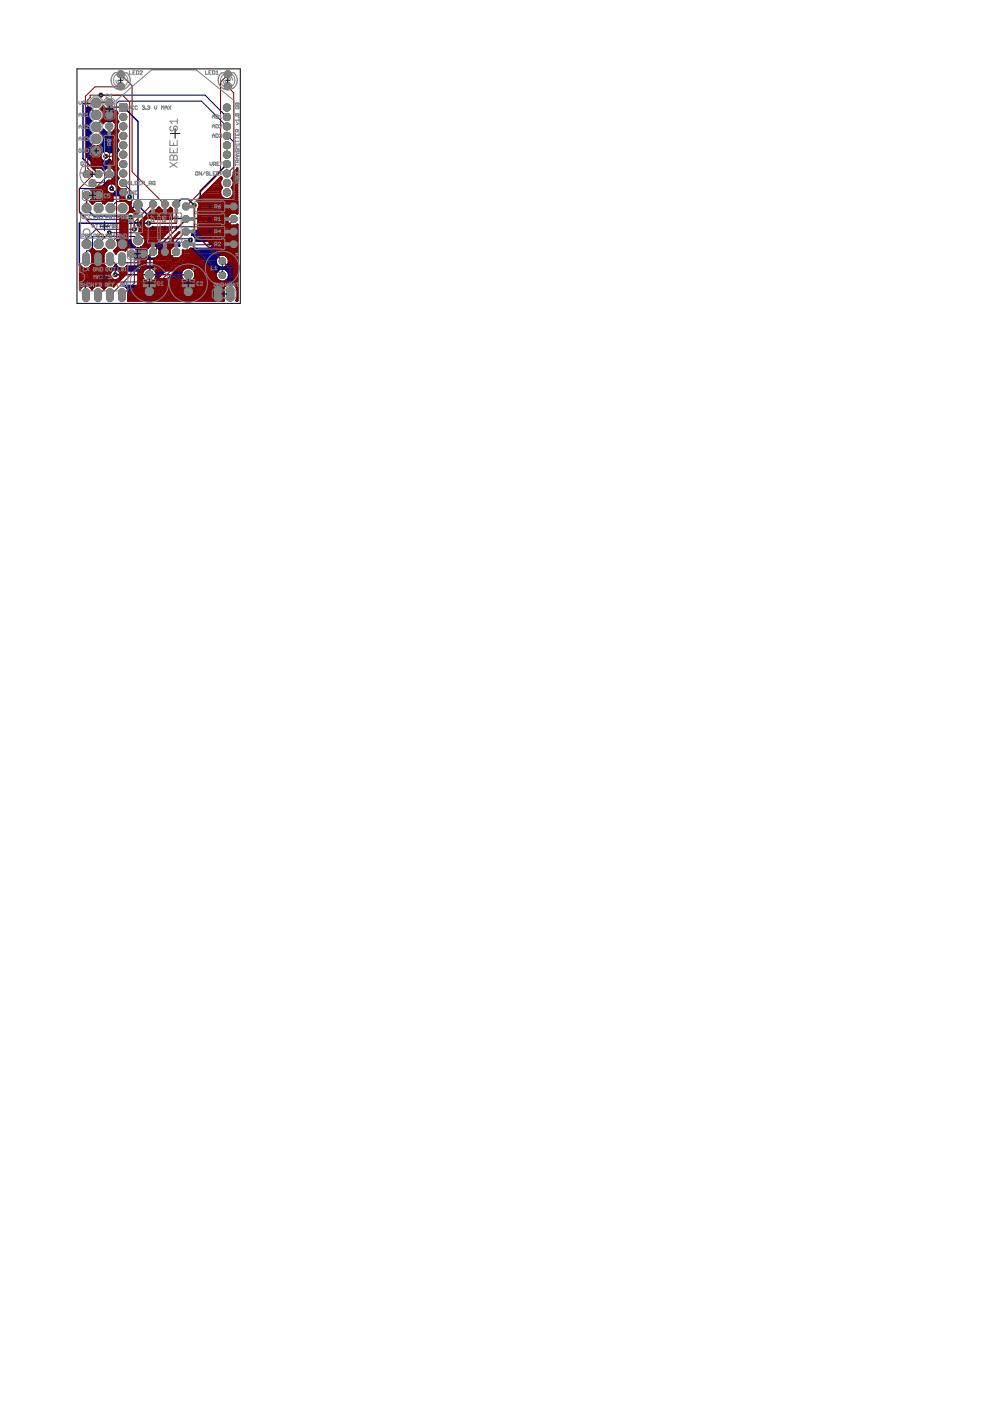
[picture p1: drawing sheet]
<svg xmlns="http://www.w3.org/2000/svg" width="210mm" height="297mm" viewBox="0 0 210 297" stroke-linecap="round" stroke-linejoin="round" font-family="sans-serif">
<g fill="#808080" stroke="#808080" stroke-width=".21">
<circle cx="26.1" cy="40.8" r=".76"/>
<circle cx="26.1" cy="38.8" r=".76"/>
<circle cx="26.1" cy="36.8" r=".76"/>
<circle cx="26.1" cy="34.8" r=".76"/>
<circle cx="26.1" cy="32.8" r=".76"/>
<circle cx="26.1" cy="30.8" r=".76"/>
<circle cx="26.1" cy="28.8" r=".76"/>
<circle cx="26.1" cy="26.8" r=".76"/>
<circle cx="26.1" cy="24.8" r=".76"/>
<circle cx="48.1" cy="40.8" r=".76"/>
<circle cx="48.1" cy="38.8" r=".76"/>
<circle cx="48.1" cy="36.8" r=".76"/>
<circle cx="48.1" cy="34.8" r=".76"/>
<circle cx="48.1" cy="32.8" r=".76"/>
<circle cx="48.1" cy="30.8" r=".76"/>
<circle cx="48.1" cy="28.8" r=".76"/>
<circle cx="48.1" cy="26.8" r=".76"/>
<circle cx="48.1" cy="24.8" r=".76"/>
<circle cx="48.1" cy="22.8" r=".76"/>
<circle cx="20.4" cy="32" r=".99"/>
<circle cx="20.4" cy="29.4" r=".99"/>
<circle cx="20.4" cy="26.9" r=".99"/>
<circle cx="20.4" cy="24.4" r=".99"/>
<circle cx="20.4" cy="21.8" r=".99"/>
<circle cx="47.1" cy="55.4" r=".7"/>
<circle cx="47.1" cy="58.4" r=".7"/>
<circle cx="29.3" cy="43.4" r=".91"/>
<circle cx="29.3" cy="51" r=".91"/>
<circle cx="39.9" cy="58.3" r=".85"/>
<circle cx="31.7" cy="58.3" r=".85"/>
</g>
<g fill="#808080" stroke="#808080" stroke-width=".21">
<path d="M25.4 22h1.5v1.6h-1.5z"/>
<path d="M45.6 61.1a.82 .82 0 0 1 .9-.3 .82 .82 0 0 1 .6 .6v1.8a.82 .82 0 0 1-.8 .7 .82 .82 0 0 1-.9-.7v-1.8z"/>
<path d="M48.2 61.1a.82 .82 0 0 1 .8-.3 .82 .82 0 0 1 .6 .6v1.8a.82 .82 0 0 1-.8 .7 .82 .82 0 0 1-.8-.7v-1.8z"/>
<path d="M17.7 61.5a.71 .71 0 0 1 .7-.3 .71 .71 0 0 1 .5 .6v1.5a.72 .72 0 0 1-.7 .7 .72 .72 0 0 1-.7-.7v-1.5z"/>
<path d="M20.2 61.5a.71 .71 0 0 1 .8-.3 .71 .71 0 0 1 .5 .6v1.5a.72 .72 0 0 1-.7 .7 .72 .72 0 0 1-.7-.7v-1.5z"/>
<path d="M20.2 53.9a.71 .71 0 0 1 .8-.3 .71 .71 0 0 1 .5 .6v1.5a.72 .72 0 0 1-.7 .6 .72 .72 0 0 1-.7-.6v-1.5z"/>
<path d="M17.7 53.9a.71 .71 0 0 1 .7-.3 .71 .71 0 0 1 .5 .6v1.5a.72 .72 0 0 1-.7 .6 .72 .72 0 0 1-.7-.6v-1.5z"/>
<path d="M22.8 61.5a.71 .71 0 0 1 .7-.3 .71 .71 0 0 1 .5 .6v1.5a.72 .72 0 0 1-.7 .7 .72 .72 0 0 1-.7-.7v-1.5z"/>
<path d="M25.3 61.5a.71 .71 0 0 1 .7-.3 .71 .71 0 0 1 .6 .6v1.5a.72 .72 0 0 1-.7 .7 .72 .72 0 0 1-.8-.7v-1.5z"/>
<path d="M22.8 53.9a.71 .71 0 0 1 .7-.3 .71 .71 0 0 1 .5 .6v1.5a.72 .72 0 0 1-.7 .6 .72 .72 0 0 1-.7-.6v-1.5z"/>
<path d="M25.3 53.9a.71 .71 0 0 1 .7-.3 .71 .71 0 0 1 .6 .6v1.5a.72 .72 0 0 1-.7 .6 .72 .72 0 0 1-.8-.6v-1.5z"/>
<circle cx="18.4" cy="51.8" r=".99"/>
<circle cx="20.9" cy="51.8" r=".99"/>
<circle cx="23.4" cy="51.8" r=".99"/>
<circle cx="26" cy="51.8" r=".99"/>
<circle cx="26" cy="44.2" r=".99"/>
<circle cx="23.4" cy="44.2" r=".99"/>
<circle cx="20.9" cy="44.2" r=".99"/>
<circle cx="18.4" cy="44.2" r=".99"/>
<circle cx="23.2" cy="21.8" r=".83"/>
<circle cx="23.2" cy="24.4" r=".83"/>
<circle cx="48.3" cy="18.3" r=".78"/>
<circle cx="48.3" cy="15.7" r=".78"/>
<circle cx="49.6" cy="43.8" r=".78"/>
<circle cx="39.4" cy="43.8" r=".78"/>
<circle cx="27.9" cy="53.8" r=".83"/>
<circle cx="30.4" cy="53.8" r=".83"/>
<circle cx="39.9" cy="61.8" r=".92"/>
<circle cx="35" cy="53.4" r=".78"/>
<circle cx="35" cy="43.3" r=".78"/>
<circle cx="25.6" cy="18.3" r=".78"/>
<circle cx="25.6" cy="15.7" r=".78"/>
<circle cx="37.4" cy="53.4" r=".78"/>
<circle cx="37.4" cy="43.3" r=".78"/>
<circle cx="49.6" cy="49.1" r=".78"/>
<circle cx="39.4" cy="49.1" r=".78"/>
<circle cx="49.6" cy="46.4" r=".78"/>
<circle cx="39.4" cy="46.4" r=".78"/>
<circle cx="49.6" cy="51.8" r=".78"/>
<circle cx="39.4" cy="51.8" r=".78"/>
<circle cx="32.4" cy="53.4" r=".78"/>
<circle cx="32.4" cy="43.3" r=".78"/>
<circle cx="31.7" cy="61.8" r=".92"/>
<circle cx="20.9" cy="36.9" r=".78"/>
<circle cx="19.6" cy="38.8" r=".78"/>
<circle cx="18.4" cy="36.9" r=".78"/>
<circle cx="23.2" cy="26.8" r=".78"/>
<circle cx="23.2" cy="36.9" r=".78"/>
<circle cx="18.4" cy="41.4" r=".83"/>
<circle cx="20.9" cy="41.4" r=".83"/>
</g>
<g fill="none" stroke="#000080" stroke-width=".32">
<path d="M20.4 21.8v.1h-2.8v11.7l3.3 3.3M24.7 31.9h-4.3v.1M26.1 22.8l3.2 3v17.7M48.1 34.8l-5.6 5.7v5.8h-10.5l-2.7-2.8M20.8 54.9h.1v2.1h8.6M24.4 58.3h7.3M26 51.8l.5 .6h2l1.3 1.3h.5l1.2 1.2h1.8l1.7-1.5M26.1 40.8l-.4 .5h-4.8v.1M29.3 43.5h-.6l-2.2 2.3h-6.6l-1.5-1.6M31.5 47.3h-14.7v8.9l.8 .8h.5v5.6h.1M37.4 43.3l1-1.1h1.5l1.3 1.3M39.4 46.3v.1"/>
<path d="M49.6 51.8v8.2h-1.6l-2 2.1M39.9 61.8h5.8l.5 .5"/>
</g>
<g fill="none" stroke="#000080" stroke-width=".42">
<path d="M18.5 31.1h6.2M18.5 26.6h.2M18.5 33h2.8M18.5 32.6h2.9M18.5 32.2h3.2M18.5 31.8h6.6M18.5 31.5h6.4M18.5 30.7h.8M18.5 30.3h.5M18.5 30h.3M18.5 29.6h.2M18.5 29.2h.2"/>
<path d="M18.5 28.8h.3M18.5 28.5h.5M18.5 28.1h.7M18.5 27.7h.4M18.5 27.3h.3M18.5 27h.2M18.5 26.2h.4M18.5 25.8h.6M18.5 25.5h.7M18.5 25.1h.4M18.5 24.7h.3M18.5 24.3h.2"/>
<path d="M18.5 24h.3M18.5 23.6h.4M18.5 23.2h.7M18.5 22.9h.6M18.5 33.3h2.8M18.7 26.6l.3-.6 .3-.4a1.6 1.6 0 0 1 0-2.5l-.3-.3h-.5v10.5l2.2 2.3h2.7v-1.7h-.2a1.06 1.06 0 0 1-1.4 .2M18.7 26.6v.6l.6 1a1.66 1.66 0 0 0-.5 1.7 1.66 1.66 0 0 0 1.2 1.2M18.9 33.7h2.5M19.3 34.1h2.5M19.6 34.5h3.8M20 34.8h3.4M20.4 35.2h3"/>
<path d="M21.3 33.3l.5 .8M21.4 30.7h3.3M21.5 35.6l.5 .5 .6-.5M21.5 28.1h1M21.6 39.7h1M21.6 23.2h1M21.7 22.9h.5M21.7 28.5h3M21.8 30.3h3M21.8 27.7h.4M21.8 35.9h.4M21.8 23.6h2.1"/>
<path d="M21.9 22.5l.7 .8h1.2l.1-.2v1.9h-2a1.55 1.55 0 0 0-.5-1.9zM21.9 28.8h2.8M21.9 39.3h.9M21.9 30h3.1M22 24.7h1.9M22 24h1.9M22 29.6h2.9M22 29.2h2.8M22 24.3h1.9M22.3 38.9h.6M22.7 38.6h.2M22.7 39.3l.2-.1v-.8l-2.3 2.3-.3 .1"/>
<path d="M22.7 39.3a1.13 1.13 0 0 0 1 1.8 1.13 1.13 0 0 0 .9-1.8M23 34.1h.4M23.1 32.2h1.7M23.8 28.1h1.1M23.8 23.2h.1M24.2 27.7h.8M24.5 38.9h.2M24.5 38.6h.2M24.6 27.3v-.7h.1v.5l.4 .7a1.39 1.39 0 0 0 0 2 1.37 1.37 0 0 0 0 2l-.4 .7-.4-.2h-1.1a1.11 1.11 0 0 0-1.3-.2 1.11 1.11 0 0 0-.6 1.2M24.6 27.3l-.9 .9h-1.1l-.7-.7-.5 .7a1.65 1.65 0 0 1 .6 1.7 1.65 1.65 0 0 1-1.3 1.2M24.6 27.3h.2M24.6 27h.1"/>
<path d="M24.6 38.2h.2M24.6 39.3h.2M24.6 39.3l-.1-.1a1.81 1.81 0 0 1 .5-1.6l.1 .2a1.43 1.43 0 0 0-.3 1.6 1.43 1.43 0 0 0 1.5 .8l.6 .6-.5 .6h-3.9l-.3 .2M24.8 39.7h.2M24.9 37.8h.2M19 59.9h3.4M19 59.5h3.8M19 59.2h4.2M19 58.8h4.5M19 58.4h4.3M19 58h4.3M19 57.7h4.5"/>
<path d="M19 57.3h4.9M19 56.9h3.9M19.1 42.7h1M19.2 56.5h3.1M19.4 42.3h2.1M19.5 56.2h2.6M19.5 43.1h.3M19.6 53.9h2.4M19.6 55.8h2.3M19.6 55.4h2.3M19.6 55h2.3M19.6 54.7h2.3"/>
<path d="M19.6 54.3h2.3M19.6 53.5h2.5M19.8 41.9h2M19.8 41.6h2.4M19.8 41.2h6.7M20 53.2h.1M20.8 40.4h1.9M21.2 40.1h1.4M21.7 53.2h.8M22.1 52.8h.1M22.2 41.6l-1 1h-1l-.6 .6-.5-.5 .7-.7M22.9 40.8h-3.1v1.2"/>
<path d="M23.3 58v.5l.3 .4-.4 .2-1.7 1.6M23.7 56.9h1.7M24.3 53.2h.7M24.3 56.5h.5M24.4 40.8h2.4M24.5 53.5h.2M24.6 56.2h.1M24.6 56.1a1.38 1.38 0 0 1-1.4 .9 1.38 1.38 0 0 1-1.3-1.1v-1.9l.2-.5 .4-.4-.3-.4-.7 .6h-1.3l-.2-.2-.5 .6 .1 .3v1.9l-.2 .5-.4 .4v3.9l.5 .7a1.35 1.35 0 0 1 2-.7M24.6 56.1a1.33 1.33 0 0 0 2.3 .4h8.4l1.8-1.7h.6l-4.2 4.1h-.5a1.53 1.53 0 0 0-.5-2 1.53 1.53 0 0 0-2.1 .5h-5.2a1.13 1.13 0 0 0-1.9 .6M24.6 52.8h2.3M24.7 40.4h1.8M24.8 40.1h.7"/>
<path d="M25 52h3.1M25 52.4l-.8 .8 .3 .3M25 52.4h2.2M25 51.7h2.9M25 51.3h2.7M25 57.3h5.5M26.3 56.9h4.6M26.8 56.5h9.1M27.7 51.3a1.58 1.58 0 0 0 1.5 1.3 1.58 1.58 0 0 0 1.6-1.2h7.2v.8v-.2M27.7 51.3v-.4h-2.9l.2 .2v1.3M28.5 52.4h.1M28.9 52.8h2.2"/>
<path d="M29 54.7h2.7M29.2 53.2h1.9M29.3 54.3h2.1M29.3 53.9h1.8M29.3 53.5h1.8M30 52.4h1.5M30.4 52h7.6M30.7 51.7h7.3M31.9 52l-.8 .9v1.1l.8 .8h1.1l.8-.8v-1.1l-.8-.9M32.4 56.9h3.1M32.9 57.3h2.3M33.1 57.7h1.7"/>
<path d="M33.1 58.8h.6M33.1 54.7h1.9M33.2 58.4h.8M33.2 58h1.2M33.4 52.4h3M33.5 54.3h1.9M33.7 52.8h2.4M33.8 53.9h2M33.8 53.5h2.2M33.8 53.2h2.2M34.8 59.9h15.5M35.2 59.5h3.9"/>
<path d="M35.6 59.2h3.1M35.8 56.2h.5M36 58.8h2.5M36.2 55.8h.5M36.3 58.4h2.1M36.5 55.4h.5M36.7 58h1.7M36.8 52l-.8 .9v.7l-1.2 1.3h-6l.5-.5v-1.2l-.9-.8h-1.1l-.7 .7a1.34 1.34 0 0 0-2 .7l-.1-.3M36.9 55h.5M37.1 57.7h1.4M37.5 57.3h1.2M37.8 56.9h1.4"/>
<path d="M38.2 56.5h8.2M38.6 56.2h7.4M38.9 55.8h6.9M39.1 59.5l.5 .3h.6l.6-.3M39.1 59.5a1.54 1.54 0 0 1-.3-2.3 1.54 1.54 0 0 1 2.3 0 1.54 1.54 0 0 1-.3 2.3M39.3 55.4h6.5M39.7 55h6.1M40.1 54.7h5.9M40.4 54.3h5.9M40.5 53.9h9.8M40.5 53.5h9.8M40.5 53.2h9.8"/>
<path d="M40.5 52.8h9.8M40.6 56.9h9.7M40.7 49.8h4.5M40.8 59.5h5.6M40.8 48.9l1.6-.1 5.5-5.5h1.8l.3-.1 .3-.5v2.6l-.2-.2h-1.1l-.8 .8v.9l-4.3 4.3h-2.3a1.16 1.16 0 0 0-.9-1.3zM40.8 49.4h4.8M40.8 49h5.1M41.1 57.3h5.2M41.1 59.2h4.9M41.3 50.2h3.5M41.3 57.7h4.7M41.3 58.8h4.5"/>
<path d="M41.4 58.4h4.4M41.4 58h4.4M41.5 50.5h2.9M41.6 50.9h2.5M42.5 48.7h3.8M42.9 48.3h3.8M43.3 47.9h3.8M43.6 47.6h3.8M44 47.2h3.8M44.4 46.8h3.8M44.8 46.4h3.4M44.9 52.4h5.4"/>
<path d="M45.1 46.1h3.1M45.2 52h5.1M45.5 45.7h2.9M45.6 51.7h4.7M45.9 45.3h2.9M46 51.3h4.3M46.2 44.9h4.1M46.4 50.9h3.9M46.6 44.6h3.7M46.7 50.5h3.6M47 44.2h3.3M47.1 50.2h3.2"/>
<path d="M47.4 43.8h2.9M47.5 49.8h2.8M47.8 43.4h2.5M47.9 59.5h2.4M47.9 56.5h2.4M47.9 49.4h2.4M48 57.3h2.3M48 54.3h2.3M48.2 49h2.1M48.3 59.2h2M48.3 56.2h2M48.3 57.7h2"/>
<path d="M48.3 54.7h2M48.5 58.8h1.8M48.5 55.8h1.8M48.5 58h1.8M48.5 55h1.8M48.5 58.4h1.8M48.5 55.4h1.8M48.6 48.7h1.7M49 48.3h1.3M49.4 47.9h.9M50.2 43.1h.1M19 60.6h1.2"/>
<path d="M19 60.3h3M19.3 61h.4M21.3 60.6h.4M21.5 60.7l.1 .1M26.2 60.6h7.8l.3-.1 6-6.1 .2-1.7 4.2-.1 4.8-4.8h.6l.2-.2v16.1h-.2l.2-.3v-2.1a1.5 1.5 0 0 0-1.5-1.3 1.5 1.5 0 0 0-1.5 1.3v2.1l.2 .3h-20.4l.1-2.1-.2-.5zM26.4 60.6h21.2M26.9 61h20.5M27.1 61.4h20.2M27.1 63.6h20.3M27.2 63.3h20.1M27.2 62.9h20.1M27.2 62.5h20.1"/>
<path d="M27.2 62.1h20.1M27.2 61.8h20.1M34.5 60.3h13.5M49.6 60.3h.7M50 60.6h.3M50.1 63.6h.2M50.2 61h.1M50.3 63.3h.1M50.3 62.9h.1M50.3 62.5h.1M50.3 62.1h.1M50.3 61.8h.1"/>
<path d="M50.3 61.4h.1"/>
<circle cx="47.1" cy="58.3" r="1.39"/>
<circle cx="47.2" cy="55.3" r="1.39"/>
</g>
<g fill="none" stroke="#000080" stroke-width=".21">
<path d="M21.4 20.2h22.1l4.6 4.6M22.4 33.1h1.8v4.3l-.5 .6v2M23.2 36.9l-3.1 3.1h-3.3v4.8l1.8 1.8h8.6l.5-.5M26.1 38.8l2.2 2.2v1.2l-.6 .6h-3l-1.3 1.4M48.1 28.8h.2l1.3 1.3v12.4h-2.1l-5.5 5.6h-7.7l-1.2 1.3h-9.9M48.1 26.8l-5.4-5.4h-17.5l-.5 .5v3.9h-3.3l-1 1.1M27.5 41.7l-.5 .5h-4.3l-1.8 2M28.5 48.6h-8.1l-2 2v1.2M29.3 50.9l.2-.3h10.7l.2 .3M29.3 50.9l-.8-.8h-8.9v2.3l-.7 .8h-.5v1.7h-.2M29.3 50.9v.1M37.4 53.4l-2.3 2.3h-8.4l-.9-.8"/>
<path d="M49.6 46.4l-5.4 5.5h-4.8v-.1l.3 .1v2l-5.9 5.9h-10.1l-2.9 2.8"/>
</g>
<circle cx="26.1" cy="40.8" r=".72" fill="#008000" stroke="#008000" stroke-width=".21"/>
<circle cx="26.1" cy="40.8" r=".36" fill="#fff" stroke="#000" stroke-width=".21"/>
<circle cx="26.1" cy="38.8" r=".72" fill="#008000" stroke="#008000" stroke-width=".21"/>
<circle cx="26.1" cy="38.8" r=".36" fill="#fff" stroke="#000" stroke-width=".21"/>
<circle cx="26.1" cy="36.8" r=".72" fill="#008000" stroke="#008000" stroke-width=".21"/>
<circle cx="26.1" cy="36.8" r=".36" fill="#fff" stroke="#000" stroke-width=".21"/>
<circle cx="26.1" cy="34.8" r=".72" fill="#008000" stroke="#008000" stroke-width=".21"/>
<circle cx="26.1" cy="34.8" r=".36" fill="#fff" stroke="#000" stroke-width=".21"/>
<circle cx="26.1" cy="32.8" r=".72" fill="#008000" stroke="#008000" stroke-width=".21"/>
<circle cx="26.1" cy="32.8" r=".36" fill="#fff" stroke="#000" stroke-width=".21"/>
<circle cx="26.1" cy="30.8" r=".72" fill="#008000" stroke="#008000" stroke-width=".21"/>
<circle cx="26.1" cy="30.8" r=".36" fill="#fff" stroke="#000" stroke-width=".21"/>
<circle cx="26.1" cy="28.8" r=".72" fill="#008000" stroke="#008000" stroke-width=".21"/>
<circle cx="26.1" cy="28.8" r=".36" fill="#fff" stroke="#000" stroke-width=".21"/>
<circle cx="26.1" cy="26.8" r=".72" fill="#008000" stroke="#008000" stroke-width=".21"/>
<circle cx="26.1" cy="26.8" r=".36" fill="#fff" stroke="#000" stroke-width=".21"/>
<circle cx="26.1" cy="24.8" r=".72" fill="#008000" stroke="#008000" stroke-width=".21"/>
<circle cx="26.1" cy="24.8" r=".36" fill="#fff" stroke="#000" stroke-width=".21"/>
<path d="M25.4 22.1h1.5v1.4h-1.5z" fill="#008000" stroke="#008000" stroke-width=".21"/>
<circle cx="26.1" cy="22.8" r=".36" fill="#fff" stroke="#000" stroke-width=".21"/>
<circle cx="48.1" cy="40.8" r=".72" fill="#008000" stroke="#008000" stroke-width=".21"/>
<circle cx="48.1" cy="40.8" r=".36" fill="#fff" stroke="#000" stroke-width=".21"/>
<circle cx="48.1" cy="38.8" r=".72" fill="#008000" stroke="#008000" stroke-width=".21"/>
<circle cx="48.1" cy="38.8" r=".36" fill="#fff" stroke="#000" stroke-width=".21"/>
<circle cx="48.1" cy="36.8" r=".72" fill="#008000" stroke="#008000" stroke-width=".21"/>
<circle cx="48.1" cy="36.8" r=".36" fill="#fff" stroke="#000" stroke-width=".21"/>
<circle cx="48.1" cy="34.8" r=".72" fill="#008000" stroke="#008000" stroke-width=".21"/>
<circle cx="48.1" cy="34.8" r=".36" fill="#fff" stroke="#000" stroke-width=".21"/>
<circle cx="48.1" cy="32.8" r=".72" fill="#008000" stroke="#008000" stroke-width=".21"/>
<circle cx="48.1" cy="32.8" r=".36" fill="#fff" stroke="#000" stroke-width=".21"/>
<circle cx="48.1" cy="30.8" r=".72" fill="#008000" stroke="#008000" stroke-width=".21"/>
<circle cx="48.1" cy="30.8" r=".36" fill="#fff" stroke="#000" stroke-width=".21"/>
<circle cx="48.1" cy="28.8" r=".72" fill="#008000" stroke="#008000" stroke-width=".21"/>
<circle cx="48.1" cy="28.8" r=".36" fill="#fff" stroke="#000" stroke-width=".21"/>
<circle cx="48.1" cy="26.8" r=".72" fill="#008000" stroke="#008000" stroke-width=".21"/>
<circle cx="48.1" cy="26.8" r=".36" fill="#fff" stroke="#000" stroke-width=".21"/>
<circle cx="48.1" cy="24.8" r=".72" fill="#008000" stroke="#008000" stroke-width=".21"/>
<circle cx="48.1" cy="24.8" r=".36" fill="#fff" stroke="#000" stroke-width=".21"/>
<circle cx="48.1" cy="22.8" r=".72" fill="#008000" stroke="#008000" stroke-width=".21"/>
<circle cx="48.1" cy="22.8" r=".36" fill="#fff" stroke="#000" stroke-width=".21"/>
<circle cx="20.4" cy="32" r=".93" fill="#008000" stroke="#008000" stroke-width=".21"/>
<circle cx="20.4" cy="32" r=".51" fill="#fff" stroke="#000" stroke-width=".21"/>
<circle cx="20.4" cy="29.4" r=".93" fill="#008000" stroke="#008000" stroke-width=".21"/>
<circle cx="20.4" cy="29.4" r=".51" fill="#fff" stroke="#000" stroke-width=".21"/>
<circle cx="20.4" cy="26.9" r=".93" fill="#008000" stroke="#008000" stroke-width=".21"/>
<circle cx="20.4" cy="26.9" r=".51" fill="#fff" stroke="#000" stroke-width=".21"/>
<circle cx="20.4" cy="24.4" r=".93" fill="#008000" stroke="#008000" stroke-width=".21"/>
<circle cx="20.4" cy="24.4" r=".51" fill="#fff" stroke="#000" stroke-width=".21"/>
<circle cx="20.4" cy="21.8" r=".93" fill="#008000" stroke="#008000" stroke-width=".21"/>
<circle cx="20.4" cy="21.8" r=".51" fill="#fff" stroke="#000" stroke-width=".21"/>
<circle cx="18.4" cy="51.8" r=".94" fill="#008000" stroke="#008000" stroke-width=".21"/>
<circle cx="18.4" cy="51.8" r=".4" fill="#fff" stroke="#000" stroke-width=".21"/>
<circle cx="20.9" cy="51.8" r=".94" fill="#008000" stroke="#008000" stroke-width=".21"/>
<circle cx="20.9" cy="51.8" r=".4" fill="#fff" stroke="#000" stroke-width=".21"/>
<circle cx="23.4" cy="51.8" r=".94" fill="#008000" stroke="#008000" stroke-width=".21"/>
<circle cx="23.4" cy="51.8" r=".4" fill="#fff" stroke="#000" stroke-width=".21"/>
<circle cx="26" cy="51.8" r=".94" fill="#008000" stroke="#008000" stroke-width=".21"/>
<circle cx="26" cy="51.8" r=".4" fill="#fff" stroke="#000" stroke-width=".21"/>
<circle cx="26" cy="44.2" r=".94" fill="#008000" stroke="#008000" stroke-width=".21"/>
<circle cx="26" cy="44.2" r=".4" fill="#fff" stroke="#000" stroke-width=".21"/>
<circle cx="23.4" cy="44.2" r=".94" fill="#008000" stroke="#008000" stroke-width=".21"/>
<circle cx="23.4" cy="44.2" r=".4" fill="#fff" stroke="#000" stroke-width=".21"/>
<circle cx="20.9" cy="44.2" r=".94" fill="#008000" stroke="#008000" stroke-width=".21"/>
<circle cx="20.9" cy="44.2" r=".4" fill="#fff" stroke="#000" stroke-width=".21"/>
<circle cx="18.4" cy="44.2" r=".94" fill="#008000" stroke="#008000" stroke-width=".21"/>
<circle cx="18.4" cy="44.2" r=".4" fill="#fff" stroke="#000" stroke-width=".21"/>
<circle cx="23.2" cy="21.8" r=".78" fill="#008000" stroke="#008000" stroke-width=".21"/>
<circle cx="23.2" cy="21.8" r=".4" fill="#fff" stroke="#000" stroke-width=".21"/>
<circle cx="23.2" cy="24.4" r=".78" fill="#008000" stroke="#008000" stroke-width=".21"/>
<circle cx="23.2" cy="24.4" r=".4" fill="#fff" stroke="#000" stroke-width=".21"/>
<circle cx="48.3" cy="18.3" r=".71" fill="#008000" stroke="#008000" stroke-width=".21"/>
<circle cx="48.3" cy="18.3" r=".4" fill="#fff" stroke="#000" stroke-width=".21"/>
<circle cx="48.3" cy="15.7" r=".71" fill="#008000" stroke="#008000" stroke-width=".21"/>
<circle cx="48.3" cy="15.7" r=".4" fill="#fff" stroke="#000" stroke-width=".21"/>
<circle cx="49.6" cy="43.8" r=".71" fill="#008000" stroke="#008000" stroke-width=".21"/>
<circle cx="49.6" cy="43.8" r=".4" fill="#fff" stroke="#000" stroke-width=".21"/>
<circle cx="39.4" cy="43.8" r=".71" fill="#008000" stroke="#008000" stroke-width=".21"/>
<circle cx="39.4" cy="43.8" r=".4" fill="#fff" stroke="#000" stroke-width=".21"/>
<path d="M46.2 61.6v1.5" fill="none" stroke="#008000" stroke-width="1.5"/>
<circle cx="46.2" cy="62.3" r=".51" fill="#fff" stroke="#000" stroke-width=".21"/>
<path d="M48.8 61.6v1.5" fill="none" stroke="#008000" stroke-width="1.5"/>
<circle cx="48.8" cy="62.3" r=".51" fill="#fff" stroke="#000" stroke-width=".21"/>
<circle cx="47.1" cy="55.4" r=".66" fill="#008000" stroke="#008000" stroke-width=".21"/>
<circle cx="47.1" cy="55.4" r=".4" fill="#fff" stroke="#000" stroke-width=".21"/>
<circle cx="47.1" cy="58.4" r=".66" fill="#008000" stroke="#008000" stroke-width=".21"/>
<circle cx="47.1" cy="58.4" r=".4" fill="#fff" stroke="#000" stroke-width=".21"/>
<circle cx="29.3" cy="43.4" r=".85" fill="#008000" stroke="#008000" stroke-width=".21"/>
<circle cx="29.3" cy="43.4" r=".55" fill="#fff" stroke="#000" stroke-width=".21"/>
<circle cx="29.3" cy="51" r=".85" fill="#008000" stroke="#008000" stroke-width=".21"/>
<circle cx="29.3" cy="51" r=".55" fill="#fff" stroke="#000" stroke-width=".21"/>
<circle cx="27.9" cy="53.8" r=".78" fill="#008000" stroke="#008000" stroke-width=".21"/>
<circle cx="27.9" cy="53.8" r=".4" fill="#fff" stroke="#000" stroke-width=".21"/>
<circle cx="30.4" cy="53.8" r=".78" fill="#008000" stroke="#008000" stroke-width=".21"/>
<circle cx="30.4" cy="53.8" r=".4" fill="#fff" stroke="#000" stroke-width=".21"/>
<circle cx="39.9" cy="61.8" r=".87" fill="#008000" stroke="#008000" stroke-width=".21"/>
<circle cx="39.9" cy="61.8" r=".4" fill="#fff" stroke="#000" stroke-width=".21"/>
<circle cx="39.9" cy="58.3" r=".8" fill="#008000" stroke="#008000" stroke-width=".21"/>
<circle cx="39.9" cy="58.3" r=".4" fill="#fff" stroke="#000" stroke-width=".21"/>
<circle cx="35" cy="53.4" r=".71" fill="#008000" stroke="#008000" stroke-width=".21"/>
<circle cx="35" cy="53.4" r=".4" fill="#fff" stroke="#000" stroke-width=".21"/>
<circle cx="35" cy="43.3" r=".71" fill="#008000" stroke="#008000" stroke-width=".21"/>
<circle cx="35" cy="43.3" r=".4" fill="#fff" stroke="#000" stroke-width=".21"/>
<circle cx="25.6" cy="18.3" r=".71" fill="#008000" stroke="#008000" stroke-width=".21"/>
<circle cx="25.6" cy="18.3" r=".4" fill="#fff" stroke="#000" stroke-width=".21"/>
<circle cx="25.6" cy="15.7" r=".71" fill="#008000" stroke="#008000" stroke-width=".21"/>
<circle cx="25.6" cy="15.7" r=".4" fill="#fff" stroke="#000" stroke-width=".21"/>
<circle cx="37.4" cy="53.4" r=".71" fill="#008000" stroke="#008000" stroke-width=".21"/>
<circle cx="37.4" cy="53.4" r=".4" fill="#fff" stroke="#000" stroke-width=".21"/>
<circle cx="37.4" cy="43.3" r=".71" fill="#008000" stroke="#008000" stroke-width=".21"/>
<circle cx="37.4" cy="43.3" r=".4" fill="#fff" stroke="#000" stroke-width=".21"/>
<circle cx="49.6" cy="49.1" r=".71" fill="#008000" stroke="#008000" stroke-width=".21"/>
<circle cx="49.6" cy="49.1" r=".4" fill="#fff" stroke="#000" stroke-width=".21"/>
<circle cx="39.4" cy="49.1" r=".71" fill="#008000" stroke="#008000" stroke-width=".21"/>
<circle cx="39.4" cy="49.1" r=".4" fill="#fff" stroke="#000" stroke-width=".21"/>
<path d="M18.2 61.9v1.3" fill="none" stroke="#008000" stroke-width="1.3"/>
<circle cx="18.2" cy="62.6" r=".4" fill="#fff" stroke="#000" stroke-width=".21"/>
<path d="M20.8 61.9v1.3" fill="none" stroke="#008000" stroke-width="1.3"/>
<circle cx="20.8" cy="62.6" r=".4" fill="#fff" stroke="#000" stroke-width=".21"/>
<path d="M20.8 54.3v1.3" fill="none" stroke="#008000" stroke-width="1.3"/>
<circle cx="20.8" cy="54.9" r=".4" fill="#fff" stroke="#000" stroke-width=".21"/>
<path d="M18.2 54.3v1.3" fill="none" stroke="#008000" stroke-width="1.3"/>
<circle cx="18.2" cy="54.9" r=".4" fill="#fff" stroke="#000" stroke-width=".21"/>
<path d="M23.3 61.9v1.3" fill="none" stroke="#008000" stroke-width="1.3"/>
<circle cx="23.3" cy="62.6" r=".4" fill="#fff" stroke="#000" stroke-width=".21"/>
<path d="M25.8 61.9v1.3" fill="none" stroke="#008000" stroke-width="1.3"/>
<circle cx="25.8" cy="62.6" r=".4" fill="#fff" stroke="#000" stroke-width=".21"/>
<path d="M23.3 54.3v1.3" fill="none" stroke="#008000" stroke-width="1.3"/>
<circle cx="23.3" cy="54.9" r=".4" fill="#fff" stroke="#000" stroke-width=".21"/>
<path d="M25.8 54.3v1.3" fill="none" stroke="#008000" stroke-width="1.3"/>
<circle cx="25.8" cy="54.9" r=".4" fill="#fff" stroke="#000" stroke-width=".21"/>
<circle cx="49.6" cy="46.4" r=".71" fill="#008000" stroke="#008000" stroke-width=".21"/>
<circle cx="49.6" cy="46.4" r=".4" fill="#fff" stroke="#000" stroke-width=".21"/>
<circle cx="39.4" cy="46.4" r=".71" fill="#008000" stroke="#008000" stroke-width=".21"/>
<circle cx="39.4" cy="46.4" r=".4" fill="#fff" stroke="#000" stroke-width=".21"/>
<circle cx="49.6" cy="51.8" r=".71" fill="#008000" stroke="#008000" stroke-width=".21"/>
<circle cx="49.6" cy="51.8" r=".4" fill="#fff" stroke="#000" stroke-width=".21"/>
<circle cx="39.4" cy="51.8" r=".71" fill="#008000" stroke="#008000" stroke-width=".21"/>
<circle cx="39.4" cy="51.8" r=".4" fill="#fff" stroke="#000" stroke-width=".21"/>
<circle cx="32.4" cy="53.4" r=".71" fill="#008000" stroke="#008000" stroke-width=".21"/>
<circle cx="32.4" cy="53.4" r=".4" fill="#fff" stroke="#000" stroke-width=".21"/>
<circle cx="32.4" cy="43.3" r=".71" fill="#008000" stroke="#008000" stroke-width=".21"/>
<circle cx="32.4" cy="43.3" r=".4" fill="#fff" stroke="#000" stroke-width=".21"/>
<circle cx="31.7" cy="61.8" r=".87" fill="#008000" stroke="#008000" stroke-width=".21"/>
<circle cx="31.7" cy="61.8" r=".4" fill="#fff" stroke="#000" stroke-width=".21"/>
<circle cx="31.7" cy="58.3" r=".8" fill="#008000" stroke="#008000" stroke-width=".21"/>
<circle cx="31.7" cy="58.3" r=".4" fill="#fff" stroke="#000" stroke-width=".21"/>
<circle cx="20.9" cy="36.9" r=".71" fill="#008000" stroke="#008000" stroke-width=".21"/>
<circle cx="20.9" cy="36.9" r=".4" fill="#fff" stroke="#000" stroke-width=".21"/>
<circle cx="19.6" cy="38.8" r=".71" fill="#008000" stroke="#008000" stroke-width=".21"/>
<circle cx="19.6" cy="38.8" r=".4" fill="#fff" stroke="#000" stroke-width=".21"/>
<circle cx="18.4" cy="36.9" r=".71" fill="#008000" stroke="#008000" stroke-width=".21"/>
<circle cx="18.4" cy="36.9" r=".4" fill="#fff" stroke="#000" stroke-width=".21"/>
<circle cx="23.2" cy="26.8" r=".71" fill="#008000" stroke="#008000" stroke-width=".21"/>
<circle cx="23.2" cy="26.8" r=".4" fill="#fff" stroke="#000" stroke-width=".21"/>
<circle cx="23.2" cy="36.9" r=".71" fill="#008000" stroke="#008000" stroke-width=".21"/>
<circle cx="23.2" cy="36.9" r=".4" fill="#fff" stroke="#000" stroke-width=".21"/>
<circle cx="18.4" cy="41.4" r=".78" fill="#008000" stroke="#008000" stroke-width=".21"/>
<circle cx="18.4" cy="41.4" r=".4" fill="#fff" stroke="#000" stroke-width=".21"/>
<circle cx="20.9" cy="41.4" r=".78" fill="#008000" stroke="#008000" stroke-width=".21"/>
<circle cx="20.9" cy="41.4" r=".4" fill="#fff" stroke="#000" stroke-width=".21"/>
<circle cx="24.4" cy="58.3" r=".4" fill="#008000" stroke="#008000" stroke-width=".21"/>
<circle cx="24.4" cy="58.3" r=".25" fill="#fff" stroke="#000" stroke-width=".21"/>
<circle cx="24.7" cy="31.9" r=".4" fill="#008000" stroke="#008000" stroke-width=".21"/>
<circle cx="24.7" cy="31.9" r=".25" fill="#fff" stroke="#000" stroke-width=".21"/>
<circle cx="29.5" cy="57" r=".4" fill="#008000" stroke="#008000" stroke-width=".21"/>
<circle cx="29.5" cy="57" r=".25" fill="#fff" stroke="#000" stroke-width=".21"/>
<circle cx="21.4" cy="20.2" r=".4" fill="#008000" stroke="#008000" stroke-width=".21"/>
<circle cx="21.4" cy="20.2" r=".25" fill="#fff" stroke="#000" stroke-width=".21"/>
<circle cx="27.5" cy="41.7" r=".4" fill="#008000" stroke="#008000" stroke-width=".21"/>
<circle cx="27.5" cy="41.7" r=".25" fill="#fff" stroke="#000" stroke-width=".21"/>
<circle cx="23.2" cy="49.4" r=".4" fill="#008000" stroke="#008000" stroke-width=".21"/>
<circle cx="23.2" cy="49.4" r=".25" fill="#fff" stroke="#000" stroke-width=".21"/>
<circle cx="23.7" cy="40" r=".4" fill="#008000" stroke="#008000" stroke-width=".21"/>
<circle cx="23.7" cy="40" r=".25" fill="#fff" stroke="#000" stroke-width=".21"/>
<circle cx="22.4" cy="33.1" r=".4" fill="#008000" stroke="#008000" stroke-width=".21"/>
<circle cx="22.4" cy="33.1" r=".25" fill="#fff" stroke="#000" stroke-width=".21"/>
<circle cx="40.4" cy="50.9" r=".4" fill="#008000" stroke="#008000" stroke-width=".21"/>
<circle cx="40.4" cy="50.9" r=".25" fill="#fff" stroke="#000" stroke-width=".21"/>
<circle cx="31.5" cy="47.3" r=".4" fill="#008000" stroke="#008000" stroke-width=".21"/>
<circle cx="31.5" cy="47.3" r=".25" fill="#fff" stroke="#000" stroke-width=".21"/>
<circle cx="41.2" cy="43.5" r=".4" fill="#008000" stroke="#008000" stroke-width=".21"/>
<circle cx="41.2" cy="43.5" r=".25" fill="#fff" stroke="#000" stroke-width=".21"/>
<circle cx="28.5" cy="48.6" r=".4" fill="#008000" stroke="#008000" stroke-width=".21"/>
<circle cx="28.5" cy="48.6" r=".25" fill="#fff" stroke="#000" stroke-width=".21"/>
<circle cx="27.7" cy="46.1" r=".4" fill="#008000" stroke="#008000" stroke-width=".21"/>
<circle cx="27.7" cy="46.1" r=".25" fill="#fff" stroke="#000" stroke-width=".21"/>
<path d="M20.4 21.8v-.1h2.8v1l2.9 .1M23.2 24.4l1.5 1.6v13.5l1.4 1.3 .1 1.4 1.3 1.3v1.3l-1.5 1.5v5.5M18.4 41.4v2.8M23.3 54.9l1.1 1.1v2.3M30.4 53.8l-.1 .1v2.3l-.8 .8v2.8l2 2h8.4M31.7 58.3h8.2M37.4 43.3v4h-5.9M39.4 46.4l-6.8 7h-.3l-.5 .5v4.4M41.2 43.5v5.9l7.6 7.6v5.3M49.6 43.8l-1.6 1.5v2.3l1.6 1.5v2.7" fill="none" stroke="#800000" stroke-width=".32"/>
<g fill="none" stroke="#800000" stroke-width=".42">
<path d="M19.4 35.2h2M19.4 34.8h2M19.4 34.5h2M19.4 34.1h2.2M19.4 33.7h2M19.4 33.3h1.9M19.4 33h1.9M19.4 32.6h2M19.4 32.2h2M19.4 31.8h2M19.6 31.5h1.8M20.7 31.1l.7-.3-.1 2.5"/>
<path d="M20.7 39.7h1.9M21.3 33.3l.4 .7-.3 .5v1.1h-1.7M21.4 31.1h-1.4l-.6 .6v3.6l.6 .6 .3-.3M21.6 23.2h.9M21.6 25.5h.9M21.7 25.8h.5M21.7 22.9h.5M21.8 23.6h2.9l.2 .4a1.38 1.38 0 0 0 .2 1.8 1.37 1.37 0 0 0 0 2 1.39 1.39 0 0 0 0 2 1.37 1.37 0 0 0 0 2 1.39 1.39 0 0 0 0 2 1.37 1.37 0 0 0 0 2 1.37 1.37 0 0 0 0 2 1.42 1.42 0 0 0-.2 1.8 1.42 1.42 0 0 0 1.8 .5v.9a1.12 1.12 0 0 0-.2 1.3 1.12 1.12 0 0 0 1.3 .5 1.54 1.54 0 0 0 1.7 2.2l-.7 .7-.4-.6-.4-.1M21.9 22.6l-.5 .5a1.6 1.6 0 0 1 0 2.5l.5 .6 .7-.8h1.1l.9 .8v1.1M21.9 22.6h.1M21.9 25.1h2.8M21.9 22.6l.8 .9 .3 .1"/>
<path d="M22 24.7h2.7M22 24h2.9M22 24.3h2.8M22.7 39.3h.1M22.7 39.3a1.11 1.11 0 0 0 .9 1.8l.3 .2v1.3h-1.1l-.6 .6-.7-.6h-1.3l-.6 .6-.4-.4v-.3l.6-.5M22.7 39.3a1.13 1.13 0 0 1 1.9 0M22.9 38.9h.3M23 38.6h1.7M23 35.2h1.8M23.1 34.8h1.6M23.5 34.5h1.2M23.7 35.6l.9 .8v1.1l-.9 .8h-.7v.6l-.4 .5-1.7 .1-.7 .7h-1l.6 .6"/>
<path d="M23.8 25.5h1.1M23.9 34.1l-.9 .9v.6h1.9M23.9 38.2h.9M23.9 34.1h1M24 31.1h.7M24 33.7h1M24 33.3h.8M24 33h.7M24 32.6h.7M24 32.2h.8M24 31.8h1.1M24 31.5h.9"/>
<path d="M24 30.7h.7M24 30.3h.8M24 30h1M24 29.6h.9M24 29.2h.8M24 28.8h.7M24 28.5h.7M24 28.1h.9M24.1 38.9h.6M24.1 35.9h.9M24.2 27.7h.8M24.2 25.8h.9"/>
<path d="M24.2 37.8h.9M24.5 36.3h.3M24.6 27.3l-.6 .6v5.9l-.1 .3M24.6 37.4h.3M24.6 37.1h.1M24.6 36.7h.1M24.6 27.3h.2M24.6 27h.1M24.6 26.6h.1M24.6 26.2h.2M24.6 39.3h.2M24.6 39.3l.2 .6 .7 .9"/>
<path d="M24.8 39.7h.2M44.6 39.7h2.4M45 39.3h1.8M45.4 38.9h1.3M45.8 38.6h.9M46.1 38.2h.7M46.5 37.8h.6M49.1 37.8h1.2M49.2 39.7h1.1M49.4 37.4h.9M49.4 38.2h.9M49.4 39.3h.9"/>
<path d="M49.5 38.9h.8M49.5 38.6h.8M49.5 37.1h.8M49.5 36.7h.8M49.8 36.3h.5M50.2 35.9h.1M16.9 59.5h8.4M16.9 59.9h8M16.9 59.2h6.9M16.9 58.8h6.6M16.9 58.4h6.4M16.9 58h6.4"/>
<path d="M16.9 57.7h6.6M16.9 57.3h6.7M16.9 56.9h.9M16.9 56.5h.3M16.9 56.2h.1M18.7 56.9h4.2M19.2 53.2h.9M19.2 42.7h.9M19.2 56.5h3.1M19.4 53.5l.2 .5v1.9a1.38 1.38 0 0 1-1.3 1.1 1.38 1.38 0 0 1-1.4-.9v5.3a1.36 1.36 0 0 1 1.3-.9 1.36 1.36 0 0 1 1.3 .9 1.36 1.36 0 0 1 1.3-.9 1.36 1.36 0 0 1 1.2 .9 1.34 1.34 0 0 1 2.1-.7M19.4 53.5l-.3-.3 .5-.5 .6 .6h1.3l.7-.6 .3 .4-.4 .4-.2 .5v1.9a1.4 1.4 0 0 0 1.7 1.1M19.4 53.5h2.7"/>
<path d="M19.4 42.3h4.5M19.4 40.4h3.3M19.5 56.2h2.6M19.5 43.1h.3M19.6 53.9h2.4M19.6 52.8h.1M19.6 55.8h2.3M19.6 55.4h2.3M19.6 55h2.3M19.6 54.7h2.3M19.6 54.3h2.3M19.8 40.8v1.2"/>
<path d="M19.8 41.9h4.1M19.8 41.6h4.1M19.8 41.2h3.9M19.8 40.8h3.1M20.3 40.1h2.3M21.6 42.7h1.1M21.7 53.2h.8M22 43.1h.3M22.1 52.8h.1M23.3 58a1.14 1.14 0 0 0 1.1 1.4 1.14 1.14 0 0 0 1.1-1.4M23.6 57h.1M23.6 57v.5l-.3 .5"/>
<path d="M24.3 53.2h.7M24.5 53.5h.2M24.6 52.8h2.3M24.9 40.1h.6M25 52h2.2M25 52.4l-.8 .8 .3 .3M25 52.4h2.2M25 51.7h2M25 51.3h1.9M25.1 59.2h.6M25.3 57.3h1.6M25.3 56.9h.1"/>
<path d="M25.3 50.9h1.6M25.3 40.4h1.4M25.4 57.7h1.5M25.4 58.8h.7M25.5 50.5v-4.8l1.2-.1a1.05 1.05 0 0 0 .2 1.2v4.8l.7 .8h-.3l-.7 .7a1.34 1.34 0 0 0-2 .7l-.1-.3M25.5 40.8v1.8h1.1l.9 .9v1.3l-.2 .2h.2M25.5 50.5l-.5 .7v1.2M25.5 50.5h1.4M25.5 50.2h1.4M25.5 49.8h1.4M25.5 49.4h1.4M25.5 49h1.4"/>
<path d="M25.5 48.7h1.4M25.5 48.3h1.4M25.5 47.9h1.4M25.5 47.6h1.4M25.5 47.2h1.4M25.5 46.8h1.4M25.5 46.4h1.2M25.5 46.1h1.1M25.5 42.3h1M25.5 41.9h.9M25.5 41.6h.9M25.5 41.2h1"/>
<path d="M25.5 40.8h1.2M25.5 58l-.2-.5v-.6a1.29 1.29 0 0 0 1.6-.4v1.4l-2.8 2.8M25.5 58.4h.9M25.5 58h1.3M26.3 56.9h.6M26.7 45.7h.1M26.7 42.7h.1M26.8 56.5h.1M27.1 43.1h.6M27.4 44.9h1.5M27.5 43.4h.2M27.5 44.6h.7"/>
<path d="M27.5 44.2h.4M27.5 43.8h.2M28.6 45.3h.5M29.3 49.4h6M29.3 55v5.2l-.1 .3-2 2-.1 1.2h20.4l-.2-.3v-2.1l.2-.6 .4-.4v-.8M29.3 59.5h1.5M29.3 59.9h18.6M29.3 59.2h1.1M29.3 58.8h1M29.3 58.4h.9M29.3 58h.9M29.3 57.7h1"/>
<path d="M29.3 57.3h1.2M29.3 56.9h1.6M29.3 56.5h1.6M29.3 56.2h1.6M29.3 55.8h1.6M29.3 55.4h1.6M29.3 55h1.6M29.3 47.6h1.1M29.4 47.9h1.2M29.5 49h6.2M29.5 47.2h.9M29.6 48.3h1.4"/>
<path d="M29.6 48.7h6.5M29.7 54.7h1.2M29.7 54.7l-.4 .3M29.8 53.2h1.3M29.8 54.3h1.1M29.8 53.9h1.1M29.8 53.5h1.2M29.8 52.8h1.3M29.9 46.8h.7M30 52.4h1.5M30.2 49.8h4.8M30.3 46.4h.6"/>
<path d="M30.4 47.6a1.13 1.13 0 0 1 .6-1.2 1.13 1.13 0 0 1 1.3 .1h4.2v-2.2l-.3-.3-.7 .6h-1.1l-.7-.7-.7 .7h-.9l-2.8 2.8v.4a1.08 1.08 0 0 1-.1 1.6l.9 .3 .5 .4M30.4 47.6a1.11 1.11 0 0 0 1.9 .6h4.3l-3.9 3.8h-2.3M30.6 50.1l.2 .6v.6M30.6 50.2h4M30.7 51.7h2.4M30.7 46.1h5.8M30.8 50.5h3.4M30.8 59.5a1.53 1.53 0 0 0 2.1-.4h5.8l.4 .4M30.8 51.3l-.2 .6-.8 .6v1.9l-.1 .3M30.8 51.3h2.7M30.8 50.9h3M30.9 56.9a1.51 1.51 0 0 0-.1 2.6"/>
<path d="M31.1 45.7h5.4M31.4 45.3h5.1M31.8 44.9h4.7M31.9 52l-.8 .9-.2 4M32.1 48.3h4.4M32.2 46.4h4.3M32.5 59.5h6.6M32.7 56.9h6.5M32.7 56.5h11.5M32.7 56.2h11.1M32.7 55.8h10.7M32.7 55.4h10.3"/>
<path d="M32.7 55h10M32.9 57.3h5.8M32.9 59.2h5.8M33.1 44.6h1.2M33.1 54.7h3.6M33.5 44.2h.5M33.5 54.3h2.8M33.8 53.9h2.2M33.8 53.5h2.2M34 53.2h2M34.4 52.8h1.7M34.8 52.4h1.6"/>
<path d="M35.2 52h1.4M35.5 51.7h1.1M35.6 44.6h.9M35.9 51.3h.7M36 44.2h.3M36.3 50.9h.3M36.7 50.5h.1M37 50.2h.2M37.4 49.8h.2M37.8 49.4h.2M38.1 54.7h4.2M38.5 54.3h3.4"/>
<path d="M38.8 53.2h2M38.8 53.9h2.8M38.8 53.5h2.4M38.8 53.1v-.1v1l-.8 .8h-1.2l-.8-.8v-1.1l.6-.6 .1-1.6 1.3-1.4v-.1l-4.2 4.2v.6l-.8 .8h-.3v2.3l.2 .3h5.8a1.53 1.53 0 0 1 2.3-.2 1.53 1.53 0 0 1-.2 2.3M39.1 59.5l.5 .3h.6l.6-.3M40 53.1l.4-.4 5.4 5.5a1.38 1.38 0 0 0 .6 1.3 1.38 1.38 0 0 0 1.5 0M40.3 52.8h.1M40.6 56.9h3.9M40.8 59.5h5.6M41.1 57.3h3.8M41.1 59.2h4.9M41.3 57.7h4"/>
<path d="M41.3 58.8h4.5M41.4 58.4h4.4M41.4 58h4.3M41.8 42.6l5.1-5.1 .2 .3a1.39 1.39 0 0 0 0 2 1.43 1.43 0 0 0 0 2 1.43 1.43 0 0 0 2 0 1.43 1.43 0 0 0 0-2 1.39 1.39 0 0 0 0-2l.4-.7v-.5l.8-1v9.7l-.2-.2h-1.1l-.8 .8v1.1l.8 .8h1.1l.2-.2v16.1h-.2l.2-.3v-2.1l-.3-.6-.3-.4v-3.5l-.2-.3-1-1a1.34 1.34 0 0 0-1.5-1.5l-5-5v-4.8a1.11 1.11 0 0 0-.2-1.6zM41.9 42.7h8.4M42 42.3h8.3M42 44.9h8.3M42 48.7h8.3M42 48.3h8.3M42 47.9h8.3M42 47.6h6.7M42 47.2h6.3"/>
<path d="M42 46.8h6.2M42 46.4h6.2M42 46.1h6.2M42 45.7h6.4M42 45.3h6.8M42 44.6h8.3M42.1 49h8.2M42.1 44.2h8.2M42.2 43.1h8.1M42.3 43.8h8M42.3 43.4h8M42.4 41.9h4.8"/>
<path d="M42.5 49.4h7.8M42.8 41.6h4.1M42.8 49.8h7.5M43.1 41.2h3.6M43.2 50.2h7.1M43.5 40.8h3.2M43.6 50.5h6.7M43.9 40.4h2.8M44 50.9h6.3M44.3 40.1h2.6M44.3 51.3h6M44.7 51.7h5.6"/>
<path d="M45.1 52h5.2M45.5 52.4h4.8M45.8 52.8h4.5M46.2 53.2h4.1M46.6 53.5h3.7M46.9 53.9h3.4M47.9 59.5h.1M48 54.3h2.3M48.3 54.7h2M48.5 55h1.8M48.5 55.4h1.8M48.8 55.8h1.5"/>
<path d="M49 41.9h1.3M49.2 56.2h1.1M49.3 41.6h1M49.4 40.1h.9M49.5 41.2h.8M49.5 40.4h.8M49.5 40.8h.8M49.6 56.5h.7M49.7 59.5h.6M49.7 59.9h.6M49.7 59.2h.6M49.7 58.8h.6"/>
<path d="M49.7 58.4h.6M49.7 58h.6M49.7 57.7h.6M49.7 57.3h.6M49.7 56.9h.6M16.9 61.4h.1M16.9 61h.3M16.9 60.6h.8M16.9 60.3h7.7M18.8 60.6h1.4M19.3 61h.4M21.3 60.6h1.4"/>
<path d="M21.8 61h.4M23.9 60.6h.3M24.1 60.7h.1M27.1 63.6h20.3M27.2 63.3h20.1M27.2 62.9h20.1M27.2 62.5h20.1M27.5 62.1h19.8M27.9 61.8h19.4M28.3 61.4h19M28.6 61h18.8M29 60.6h18.6"/>
<path d="M29.3 60.3h18.6M49.7 60.3h.6M50 60.6h.3M50.1 63.6h.2M50.2 61h.1M50.3 63.3h.1M50.3 62.9h.1M50.3 62.5h.1M50.3 62.1h.1M50.3 61.8h.1M50.3 61.4h.1"/>
</g>
<g fill="none" stroke="#800000" stroke-width=".21">
<path d="M25.6 15.7l2.4 2.5v18.2l7 6.9M25.6 18.3l-.1 .1h-5.4l-2 2v16.3l.3 .2M48.3 18.3l1.3 1.4v15.7l-1.5 1.4M48.3 15.7l-1.5 1.7v19l-7.4 7.4M20.4 24.4l-1.8-1.9v-1.3l.5-.5v-.5h6.9l1.5 1.5v20M20.4 29.4l-1.8 1.9v4.4l.8 .7v1l-2.6 2.6v5l5.4 5.4M20.4 26.9l1.8 1.9v4.1l.2 .2M23.2 26.8v6.8l-1 1v4.1h-2.6v.1M23.7 40l1 1v9.4l-1.3 1.4M23.2 49.4l-2.3 2.4M27.7 46.1v5.3l1.3 1.3v1.5l-.5 .5v5.3l-2.7 2.6M27.9 53.8l-.2 .1v4.4l-4.4 4.3"/>
<path d="M32.4 43.3l-3.9 3.8v1.5M39.4 49.1l-2 2v2.3M40.4 50.9v.7l6.7 6.8"/>
</g>
<circle cx="26.1" cy="40.8" r=".72" fill="#008000" stroke="#008000" stroke-width=".21"/>
<circle cx="26.1" cy="40.8" r=".36" fill="#fff" stroke="#000" stroke-width=".21"/>
<circle cx="26.1" cy="38.8" r=".72" fill="#008000" stroke="#008000" stroke-width=".21"/>
<circle cx="26.1" cy="38.8" r=".36" fill="#fff" stroke="#000" stroke-width=".21"/>
<circle cx="26.1" cy="36.8" r=".72" fill="#008000" stroke="#008000" stroke-width=".21"/>
<circle cx="26.1" cy="36.8" r=".36" fill="#fff" stroke="#000" stroke-width=".21"/>
<circle cx="26.1" cy="34.8" r=".72" fill="#008000" stroke="#008000" stroke-width=".21"/>
<circle cx="26.1" cy="34.8" r=".36" fill="#fff" stroke="#000" stroke-width=".21"/>
<circle cx="26.1" cy="32.8" r=".72" fill="#008000" stroke="#008000" stroke-width=".21"/>
<circle cx="26.1" cy="32.8" r=".36" fill="#fff" stroke="#000" stroke-width=".21"/>
<circle cx="26.1" cy="30.8" r=".72" fill="#008000" stroke="#008000" stroke-width=".21"/>
<circle cx="26.1" cy="30.8" r=".36" fill="#fff" stroke="#000" stroke-width=".21"/>
<circle cx="26.1" cy="28.8" r=".72" fill="#008000" stroke="#008000" stroke-width=".21"/>
<circle cx="26.1" cy="28.8" r=".36" fill="#fff" stroke="#000" stroke-width=".21"/>
<circle cx="26.1" cy="26.8" r=".72" fill="#008000" stroke="#008000" stroke-width=".21"/>
<circle cx="26.1" cy="26.8" r=".36" fill="#fff" stroke="#000" stroke-width=".21"/>
<circle cx="26.1" cy="24.8" r=".72" fill="#008000" stroke="#008000" stroke-width=".21"/>
<circle cx="26.1" cy="24.8" r=".36" fill="#fff" stroke="#000" stroke-width=".21"/>
<path d="M25.4 22.1h1.5v1.4h-1.5z" fill="#008000" stroke="#008000" stroke-width=".21"/>
<circle cx="26.1" cy="22.8" r=".36" fill="#fff" stroke="#000" stroke-width=".21"/>
<circle cx="48.1" cy="40.8" r=".72" fill="#008000" stroke="#008000" stroke-width=".21"/>
<circle cx="48.1" cy="40.8" r=".36" fill="#fff" stroke="#000" stroke-width=".21"/>
<circle cx="48.1" cy="38.8" r=".72" fill="#008000" stroke="#008000" stroke-width=".21"/>
<circle cx="48.1" cy="38.8" r=".36" fill="#fff" stroke="#000" stroke-width=".21"/>
<circle cx="48.1" cy="36.8" r=".72" fill="#008000" stroke="#008000" stroke-width=".21"/>
<circle cx="48.1" cy="36.8" r=".36" fill="#fff" stroke="#000" stroke-width=".21"/>
<circle cx="48.1" cy="34.8" r=".72" fill="#008000" stroke="#008000" stroke-width=".21"/>
<circle cx="48.1" cy="34.8" r=".36" fill="#fff" stroke="#000" stroke-width=".21"/>
<circle cx="48.1" cy="32.8" r=".72" fill="#008000" stroke="#008000" stroke-width=".21"/>
<circle cx="48.1" cy="32.8" r=".36" fill="#fff" stroke="#000" stroke-width=".21"/>
<circle cx="48.1" cy="30.8" r=".72" fill="#008000" stroke="#008000" stroke-width=".21"/>
<circle cx="48.1" cy="30.8" r=".36" fill="#fff" stroke="#000" stroke-width=".21"/>
<circle cx="48.1" cy="28.8" r=".72" fill="#008000" stroke="#008000" stroke-width=".21"/>
<circle cx="48.1" cy="28.8" r=".36" fill="#fff" stroke="#000" stroke-width=".21"/>
<circle cx="48.1" cy="26.8" r=".72" fill="#008000" stroke="#008000" stroke-width=".21"/>
<circle cx="48.1" cy="26.8" r=".36" fill="#fff" stroke="#000" stroke-width=".21"/>
<circle cx="48.1" cy="24.8" r=".72" fill="#008000" stroke="#008000" stroke-width=".21"/>
<circle cx="48.1" cy="24.8" r=".36" fill="#fff" stroke="#000" stroke-width=".21"/>
<circle cx="48.1" cy="22.8" r=".72" fill="#008000" stroke="#008000" stroke-width=".21"/>
<circle cx="48.1" cy="22.8" r=".36" fill="#fff" stroke="#000" stroke-width=".21"/>
<circle cx="20.4" cy="32" r=".93" fill="#008000" stroke="#008000" stroke-width=".21"/>
<circle cx="20.4" cy="32" r=".51" fill="#fff" stroke="#000" stroke-width=".21"/>
<circle cx="20.4" cy="29.4" r=".93" fill="#008000" stroke="#008000" stroke-width=".21"/>
<circle cx="20.4" cy="29.4" r=".51" fill="#fff" stroke="#000" stroke-width=".21"/>
<circle cx="20.4" cy="26.9" r=".93" fill="#008000" stroke="#008000" stroke-width=".21"/>
<circle cx="20.4" cy="26.9" r=".51" fill="#fff" stroke="#000" stroke-width=".21"/>
<circle cx="20.4" cy="24.4" r=".93" fill="#008000" stroke="#008000" stroke-width=".21"/>
<circle cx="20.4" cy="24.4" r=".51" fill="#fff" stroke="#000" stroke-width=".21"/>
<circle cx="20.4" cy="21.8" r=".93" fill="#008000" stroke="#008000" stroke-width=".21"/>
<circle cx="20.4" cy="21.8" r=".51" fill="#fff" stroke="#000" stroke-width=".21"/>
<circle cx="18.4" cy="51.8" r=".94" fill="#008000" stroke="#008000" stroke-width=".21"/>
<circle cx="18.4" cy="51.8" r=".4" fill="#fff" stroke="#000" stroke-width=".21"/>
<circle cx="20.9" cy="51.8" r=".94" fill="#008000" stroke="#008000" stroke-width=".21"/>
<circle cx="20.9" cy="51.8" r=".4" fill="#fff" stroke="#000" stroke-width=".21"/>
<circle cx="23.4" cy="51.8" r=".94" fill="#008000" stroke="#008000" stroke-width=".21"/>
<circle cx="23.4" cy="51.8" r=".4" fill="#fff" stroke="#000" stroke-width=".21"/>
<circle cx="26" cy="51.8" r=".94" fill="#008000" stroke="#008000" stroke-width=".21"/>
<circle cx="26" cy="51.8" r=".4" fill="#fff" stroke="#000" stroke-width=".21"/>
<circle cx="26" cy="44.2" r=".94" fill="#008000" stroke="#008000" stroke-width=".21"/>
<circle cx="26" cy="44.2" r=".4" fill="#fff" stroke="#000" stroke-width=".21"/>
<circle cx="23.4" cy="44.2" r=".94" fill="#008000" stroke="#008000" stroke-width=".21"/>
<circle cx="23.4" cy="44.2" r=".4" fill="#fff" stroke="#000" stroke-width=".21"/>
<circle cx="20.9" cy="44.2" r=".94" fill="#008000" stroke="#008000" stroke-width=".21"/>
<circle cx="20.9" cy="44.2" r=".4" fill="#fff" stroke="#000" stroke-width=".21"/>
<circle cx="18.4" cy="44.2" r=".94" fill="#008000" stroke="#008000" stroke-width=".21"/>
<circle cx="18.4" cy="44.2" r=".4" fill="#fff" stroke="#000" stroke-width=".21"/>
<circle cx="23.2" cy="21.8" r=".78" fill="#008000" stroke="#008000" stroke-width=".21"/>
<circle cx="23.2" cy="21.8" r=".4" fill="#fff" stroke="#000" stroke-width=".21"/>
<circle cx="23.2" cy="24.4" r=".78" fill="#008000" stroke="#008000" stroke-width=".21"/>
<circle cx="23.2" cy="24.4" r=".4" fill="#fff" stroke="#000" stroke-width=".21"/>
<circle cx="48.3" cy="18.3" r=".71" fill="#008000" stroke="#008000" stroke-width=".21"/>
<circle cx="48.3" cy="18.3" r=".4" fill="#fff" stroke="#000" stroke-width=".21"/>
<circle cx="48.3" cy="15.7" r=".71" fill="#008000" stroke="#008000" stroke-width=".21"/>
<circle cx="48.3" cy="15.7" r=".4" fill="#fff" stroke="#000" stroke-width=".21"/>
<circle cx="49.6" cy="43.8" r=".71" fill="#008000" stroke="#008000" stroke-width=".21"/>
<circle cx="49.6" cy="43.8" r=".4" fill="#fff" stroke="#000" stroke-width=".21"/>
<circle cx="39.4" cy="43.8" r=".71" fill="#008000" stroke="#008000" stroke-width=".21"/>
<circle cx="39.4" cy="43.8" r=".4" fill="#fff" stroke="#000" stroke-width=".21"/>
<path d="M46.2 61.6v1.5" fill="none" stroke="#008000" stroke-width="1.5"/>
<circle cx="46.2" cy="62.3" r=".51" fill="#fff" stroke="#000" stroke-width=".21"/>
<path d="M48.8 61.6v1.5" fill="none" stroke="#008000" stroke-width="1.5"/>
<circle cx="48.8" cy="62.3" r=".51" fill="#fff" stroke="#000" stroke-width=".21"/>
<circle cx="47.1" cy="55.4" r=".66" fill="#008000" stroke="#008000" stroke-width=".21"/>
<circle cx="47.1" cy="55.4" r=".4" fill="#fff" stroke="#000" stroke-width=".21"/>
<circle cx="47.1" cy="58.4" r=".66" fill="#008000" stroke="#008000" stroke-width=".21"/>
<circle cx="47.1" cy="58.4" r=".4" fill="#fff" stroke="#000" stroke-width=".21"/>
<circle cx="29.3" cy="43.4" r=".85" fill="#008000" stroke="#008000" stroke-width=".21"/>
<circle cx="29.3" cy="43.4" r=".55" fill="#fff" stroke="#000" stroke-width=".21"/>
<circle cx="29.3" cy="51" r=".85" fill="#008000" stroke="#008000" stroke-width=".21"/>
<circle cx="29.3" cy="51" r=".55" fill="#fff" stroke="#000" stroke-width=".21"/>
<circle cx="27.9" cy="53.8" r=".78" fill="#008000" stroke="#008000" stroke-width=".21"/>
<circle cx="27.9" cy="53.8" r=".4" fill="#fff" stroke="#000" stroke-width=".21"/>
<circle cx="30.4" cy="53.8" r=".78" fill="#008000" stroke="#008000" stroke-width=".21"/>
<circle cx="30.4" cy="53.8" r=".4" fill="#fff" stroke="#000" stroke-width=".21"/>
<circle cx="39.9" cy="61.8" r=".87" fill="#008000" stroke="#008000" stroke-width=".21"/>
<circle cx="39.9" cy="61.8" r=".4" fill="#fff" stroke="#000" stroke-width=".21"/>
<circle cx="39.9" cy="58.3" r=".8" fill="#008000" stroke="#008000" stroke-width=".21"/>
<circle cx="39.9" cy="58.3" r=".4" fill="#fff" stroke="#000" stroke-width=".21"/>
<circle cx="35" cy="53.4" r=".71" fill="#008000" stroke="#008000" stroke-width=".21"/>
<circle cx="35" cy="53.4" r=".4" fill="#fff" stroke="#000" stroke-width=".21"/>
<circle cx="35" cy="43.3" r=".71" fill="#008000" stroke="#008000" stroke-width=".21"/>
<circle cx="35" cy="43.3" r=".4" fill="#fff" stroke="#000" stroke-width=".21"/>
<circle cx="25.6" cy="18.3" r=".71" fill="#008000" stroke="#008000" stroke-width=".21"/>
<circle cx="25.6" cy="18.3" r=".4" fill="#fff" stroke="#000" stroke-width=".21"/>
<circle cx="25.6" cy="15.7" r=".71" fill="#008000" stroke="#008000" stroke-width=".21"/>
<circle cx="25.6" cy="15.7" r=".4" fill="#fff" stroke="#000" stroke-width=".21"/>
<circle cx="37.4" cy="53.4" r=".71" fill="#008000" stroke="#008000" stroke-width=".21"/>
<circle cx="37.4" cy="53.4" r=".4" fill="#fff" stroke="#000" stroke-width=".21"/>
<circle cx="37.4" cy="43.3" r=".71" fill="#008000" stroke="#008000" stroke-width=".21"/>
<circle cx="37.4" cy="43.3" r=".4" fill="#fff" stroke="#000" stroke-width=".21"/>
<circle cx="49.6" cy="49.1" r=".71" fill="#008000" stroke="#008000" stroke-width=".21"/>
<circle cx="49.6" cy="49.1" r=".4" fill="#fff" stroke="#000" stroke-width=".21"/>
<circle cx="39.4" cy="49.1" r=".71" fill="#008000" stroke="#008000" stroke-width=".21"/>
<circle cx="39.4" cy="49.1" r=".4" fill="#fff" stroke="#000" stroke-width=".21"/>
<path d="M18.2 61.9v1.3" fill="none" stroke="#008000" stroke-width="1.3"/>
<circle cx="18.2" cy="62.6" r=".4" fill="#fff" stroke="#000" stroke-width=".21"/>
<path d="M20.8 61.9v1.3" fill="none" stroke="#008000" stroke-width="1.3"/>
<circle cx="20.8" cy="62.6" r=".4" fill="#fff" stroke="#000" stroke-width=".21"/>
<path d="M20.8 54.3v1.3" fill="none" stroke="#008000" stroke-width="1.3"/>
<circle cx="20.8" cy="54.9" r=".4" fill="#fff" stroke="#000" stroke-width=".21"/>
<path d="M18.2 54.3v1.3" fill="none" stroke="#008000" stroke-width="1.3"/>
<circle cx="18.2" cy="54.9" r=".4" fill="#fff" stroke="#000" stroke-width=".21"/>
<path d="M23.3 61.9v1.3" fill="none" stroke="#008000" stroke-width="1.3"/>
<circle cx="23.3" cy="62.6" r=".4" fill="#fff" stroke="#000" stroke-width=".21"/>
<path d="M25.8 61.9v1.3" fill="none" stroke="#008000" stroke-width="1.3"/>
<circle cx="25.8" cy="62.6" r=".4" fill="#fff" stroke="#000" stroke-width=".21"/>
<path d="M23.3 54.3v1.3" fill="none" stroke="#008000" stroke-width="1.3"/>
<circle cx="23.3" cy="54.9" r=".4" fill="#fff" stroke="#000" stroke-width=".21"/>
<path d="M25.8 54.3v1.3" fill="none" stroke="#008000" stroke-width="1.3"/>
<circle cx="25.8" cy="54.9" r=".4" fill="#fff" stroke="#000" stroke-width=".21"/>
<circle cx="49.6" cy="46.4" r=".71" fill="#008000" stroke="#008000" stroke-width=".21"/>
<circle cx="49.6" cy="46.4" r=".4" fill="#fff" stroke="#000" stroke-width=".21"/>
<circle cx="39.4" cy="46.4" r=".71" fill="#008000" stroke="#008000" stroke-width=".21"/>
<circle cx="39.4" cy="46.4" r=".4" fill="#fff" stroke="#000" stroke-width=".21"/>
<circle cx="49.6" cy="51.8" r=".71" fill="#008000" stroke="#008000" stroke-width=".21"/>
<circle cx="49.6" cy="51.8" r=".4" fill="#fff" stroke="#000" stroke-width=".21"/>
<circle cx="39.4" cy="51.8" r=".71" fill="#008000" stroke="#008000" stroke-width=".21"/>
<circle cx="39.4" cy="51.8" r=".4" fill="#fff" stroke="#000" stroke-width=".21"/>
<circle cx="32.4" cy="53.4" r=".71" fill="#008000" stroke="#008000" stroke-width=".21"/>
<circle cx="32.4" cy="53.4" r=".4" fill="#fff" stroke="#000" stroke-width=".21"/>
<circle cx="32.4" cy="43.3" r=".71" fill="#008000" stroke="#008000" stroke-width=".21"/>
<circle cx="32.4" cy="43.3" r=".4" fill="#fff" stroke="#000" stroke-width=".21"/>
<circle cx="31.7" cy="61.8" r=".87" fill="#008000" stroke="#008000" stroke-width=".21"/>
<circle cx="31.7" cy="61.8" r=".4" fill="#fff" stroke="#000" stroke-width=".21"/>
<circle cx="31.7" cy="58.3" r=".8" fill="#008000" stroke="#008000" stroke-width=".21"/>
<circle cx="31.7" cy="58.3" r=".4" fill="#fff" stroke="#000" stroke-width=".21"/>
<circle cx="20.9" cy="36.9" r=".71" fill="#008000" stroke="#008000" stroke-width=".21"/>
<circle cx="20.9" cy="36.9" r=".4" fill="#fff" stroke="#000" stroke-width=".21"/>
<circle cx="19.6" cy="38.8" r=".71" fill="#008000" stroke="#008000" stroke-width=".21"/>
<circle cx="19.6" cy="38.8" r=".4" fill="#fff" stroke="#000" stroke-width=".21"/>
<circle cx="18.4" cy="36.9" r=".71" fill="#008000" stroke="#008000" stroke-width=".21"/>
<circle cx="18.4" cy="36.9" r=".4" fill="#fff" stroke="#000" stroke-width=".21"/>
<circle cx="23.2" cy="26.8" r=".71" fill="#008000" stroke="#008000" stroke-width=".21"/>
<circle cx="23.2" cy="26.8" r=".4" fill="#fff" stroke="#000" stroke-width=".21"/>
<circle cx="23.2" cy="36.9" r=".71" fill="#008000" stroke="#008000" stroke-width=".21"/>
<circle cx="23.2" cy="36.9" r=".4" fill="#fff" stroke="#000" stroke-width=".21"/>
<circle cx="18.4" cy="41.4" r=".78" fill="#008000" stroke="#008000" stroke-width=".21"/>
<circle cx="18.4" cy="41.4" r=".4" fill="#fff" stroke="#000" stroke-width=".21"/>
<circle cx="20.9" cy="41.4" r=".78" fill="#008000" stroke="#008000" stroke-width=".21"/>
<circle cx="20.9" cy="41.4" r=".4" fill="#fff" stroke="#000" stroke-width=".21"/>
<circle cx="24.4" cy="58.3" r=".4" fill="#008000" stroke="#008000" stroke-width=".21"/>
<circle cx="24.4" cy="58.3" r=".25" fill="#fff" stroke="#000" stroke-width=".21"/>
<circle cx="24.7" cy="31.9" r=".4" fill="#008000" stroke="#008000" stroke-width=".21"/>
<circle cx="24.7" cy="31.9" r=".25" fill="#fff" stroke="#000" stroke-width=".21"/>
<circle cx="29.5" cy="57" r=".4" fill="#008000" stroke="#008000" stroke-width=".21"/>
<circle cx="29.5" cy="57" r=".25" fill="#fff" stroke="#000" stroke-width=".21"/>
<circle cx="21.4" cy="20.2" r=".4" fill="#008000" stroke="#008000" stroke-width=".21"/>
<circle cx="21.4" cy="20.2" r=".25" fill="#fff" stroke="#000" stroke-width=".21"/>
<circle cx="27.5" cy="41.7" r=".4" fill="#008000" stroke="#008000" stroke-width=".21"/>
<circle cx="27.5" cy="41.7" r=".25" fill="#fff" stroke="#000" stroke-width=".21"/>
<circle cx="23.2" cy="49.4" r=".4" fill="#008000" stroke="#008000" stroke-width=".21"/>
<circle cx="23.2" cy="49.4" r=".25" fill="#fff" stroke="#000" stroke-width=".21"/>
<circle cx="23.7" cy="40" r=".4" fill="#008000" stroke="#008000" stroke-width=".21"/>
<circle cx="23.7" cy="40" r=".25" fill="#fff" stroke="#000" stroke-width=".21"/>
<circle cx="22.4" cy="33.1" r=".4" fill="#008000" stroke="#008000" stroke-width=".21"/>
<circle cx="22.4" cy="33.1" r=".25" fill="#fff" stroke="#000" stroke-width=".21"/>
<circle cx="40.4" cy="50.9" r=".4" fill="#008000" stroke="#008000" stroke-width=".21"/>
<circle cx="40.4" cy="50.9" r=".25" fill="#fff" stroke="#000" stroke-width=".21"/>
<circle cx="31.5" cy="47.3" r=".4" fill="#008000" stroke="#008000" stroke-width=".21"/>
<circle cx="31.5" cy="47.3" r=".25" fill="#fff" stroke="#000" stroke-width=".21"/>
<circle cx="41.2" cy="43.5" r=".4" fill="#008000" stroke="#008000" stroke-width=".21"/>
<circle cx="41.2" cy="43.5" r=".25" fill="#fff" stroke="#000" stroke-width=".21"/>
<circle cx="28.5" cy="48.6" r=".4" fill="#008000" stroke="#008000" stroke-width=".21"/>
<circle cx="28.5" cy="48.6" r=".25" fill="#fff" stroke="#000" stroke-width=".21"/>
<circle cx="27.7" cy="46.1" r=".4" fill="#008000" stroke="#008000" stroke-width=".21"/>
<circle cx="27.7" cy="46.1" r=".25" fill="#fff" stroke="#000" stroke-width=".21"/>
<g fill="#808080" stroke="#808080" stroke-width=".21">
<circle cx="26.1" cy="40.8" r=".76"/>
<circle cx="26.1" cy="38.8" r=".76"/>
<circle cx="26.1" cy="36.8" r=".76"/>
<circle cx="26.1" cy="34.8" r=".76"/>
<circle cx="26.1" cy="32.8" r=".76"/>
<circle cx="26.1" cy="30.8" r=".76"/>
<circle cx="26.1" cy="28.8" r=".76"/>
<circle cx="26.1" cy="26.8" r=".76"/>
<circle cx="26.1" cy="24.8" r=".76"/>
<circle cx="48.1" cy="40.8" r=".76"/>
<circle cx="48.1" cy="38.8" r=".76"/>
<circle cx="48.1" cy="36.8" r=".76"/>
<circle cx="48.1" cy="34.8" r=".76"/>
<circle cx="48.1" cy="32.8" r=".76"/>
<circle cx="48.1" cy="30.8" r=".76"/>
<circle cx="48.1" cy="28.8" r=".76"/>
<circle cx="48.1" cy="26.8" r=".76"/>
<circle cx="48.1" cy="24.8" r=".76"/>
<circle cx="48.1" cy="22.8" r=".76"/>
<circle cx="20.4" cy="32" r=".99"/>
<circle cx="20.4" cy="29.4" r=".99"/>
<circle cx="20.4" cy="26.9" r=".99"/>
<circle cx="20.4" cy="24.4" r=".99"/>
<circle cx="20.4" cy="21.8" r=".99"/>
<circle cx="47.1" cy="55.4" r=".7"/>
<circle cx="47.1" cy="58.4" r=".7"/>
<circle cx="29.3" cy="43.4" r=".91"/>
<circle cx="29.3" cy="51" r=".91"/>
<circle cx="39.9" cy="58.3" r=".85"/>
<circle cx="31.7" cy="58.3" r=".85"/>
</g>
<g fill="#808080" stroke="#808080" stroke-width=".21">
<path d="M25.4 22h1.5v1.6h-1.5z"/>
<path d="M45.6 61.1a.82 .82 0 0 1 .9-.3 .82 .82 0 0 1 .6 .6v1.8a.82 .82 0 0 1-.8 .7 .82 .82 0 0 1-.9-.7v-1.8z"/>
<path d="M48.2 61.1a.82 .82 0 0 1 .8-.3 .82 .82 0 0 1 .6 .6v1.8a.82 .82 0 0 1-.8 .7 .82 .82 0 0 1-.8-.7v-1.8z"/>
<path d="M17.7 61.5a.71 .71 0 0 1 .7-.3 .71 .71 0 0 1 .5 .6v1.5a.72 .72 0 0 1-.7 .7 .72 .72 0 0 1-.7-.7v-1.5z"/>
<path d="M20.2 61.5a.71 .71 0 0 1 .8-.3 .71 .71 0 0 1 .5 .6v1.5a.72 .72 0 0 1-.7 .7 .72 .72 0 0 1-.7-.7v-1.5z"/>
<path d="M20.2 53.9a.71 .71 0 0 1 .8-.3 .71 .71 0 0 1 .5 .6v1.5a.72 .72 0 0 1-.7 .6 .72 .72 0 0 1-.7-.6v-1.5z"/>
<path d="M17.7 53.9a.71 .71 0 0 1 .7-.3 .71 .71 0 0 1 .5 .6v1.5a.72 .72 0 0 1-.7 .6 .72 .72 0 0 1-.7-.6v-1.5z"/>
<path d="M22.8 61.5a.71 .71 0 0 1 .7-.3 .71 .71 0 0 1 .5 .6v1.5a.72 .72 0 0 1-.7 .7 .72 .72 0 0 1-.7-.7v-1.5z"/>
<path d="M25.3 61.5a.71 .71 0 0 1 .7-.3 .71 .71 0 0 1 .6 .6v1.5a.72 .72 0 0 1-.7 .7 .72 .72 0 0 1-.8-.7v-1.5z"/>
<path d="M22.8 53.9a.71 .71 0 0 1 .7-.3 .71 .71 0 0 1 .5 .6v1.5a.72 .72 0 0 1-.7 .6 .72 .72 0 0 1-.7-.6v-1.5z"/>
<path d="M25.3 53.9a.71 .71 0 0 1 .7-.3 .71 .71 0 0 1 .6 .6v1.5a.72 .72 0 0 1-.7 .6 .72 .72 0 0 1-.8-.6v-1.5z"/>
<path d="M20.1 21.6h.5v.5h-.5z"/>
<path d="M20.1 24.1h.5v.5h-.5z"/>
<path d="M20.1 26.6h.5v.6h-.5z"/>
<path d="M20.1 29.2h.5v.5h-.5z"/>
<path d="M20.1 31.7h.5v.5h-.5z"/>
<path d="M46 62.1h.5v.5h-.5z"/>
<path d="M48.5 62.1h.5v.5h-.5z"/>
<path d="M38.7 60.3h2.5v.5h-2.5z"/>
<path d="M30.4 60.3h2.5v.5h-2.5z"/>
<circle cx="18.4" cy="51.8" r=".99"/>
<circle cx="20.9" cy="51.8" r=".99"/>
<circle cx="23.4" cy="51.8" r=".99"/>
<circle cx="26" cy="51.8" r=".99"/>
<circle cx="26" cy="44.2" r=".99"/>
<circle cx="23.4" cy="44.2" r=".99"/>
<circle cx="20.9" cy="44.2" r=".99"/>
<circle cx="18.4" cy="44.2" r=".99"/>
<circle cx="23.2" cy="21.8" r=".83"/>
<circle cx="23.2" cy="24.4" r=".83"/>
<circle cx="48.3" cy="18.3" r=".78"/>
<circle cx="48.3" cy="15.7" r=".78"/>
<circle cx="49.6" cy="43.8" r=".78"/>
<circle cx="39.4" cy="43.8" r=".78"/>
<circle cx="27.9" cy="53.8" r=".83"/>
<circle cx="30.4" cy="53.8" r=".83"/>
<circle cx="39.9" cy="61.8" r=".92"/>
<circle cx="35" cy="53.4" r=".78"/>
<circle cx="35" cy="43.3" r=".78"/>
<circle cx="25.6" cy="18.3" r=".78"/>
<circle cx="25.6" cy="15.7" r=".78"/>
<circle cx="37.4" cy="53.4" r=".78"/>
<circle cx="37.4" cy="43.3" r=".78"/>
<circle cx="49.6" cy="49.1" r=".78"/>
<circle cx="39.4" cy="49.1" r=".78"/>
<circle cx="49.6" cy="46.4" r=".78"/>
<circle cx="39.4" cy="46.4" r=".78"/>
<circle cx="49.6" cy="51.8" r=".78"/>
<circle cx="39.4" cy="51.8" r=".78"/>
<circle cx="32.4" cy="53.4" r=".78"/>
<circle cx="32.4" cy="43.3" r=".78"/>
<circle cx="31.7" cy="61.8" r=".92"/>
<circle cx="20.9" cy="36.9" r=".78"/>
<circle cx="19.6" cy="38.8" r=".78"/>
<circle cx="18.4" cy="36.9" r=".78"/>
<circle cx="23.2" cy="26.8" r=".78"/>
<circle cx="23.2" cy="36.9" r=".78"/>
<circle cx="18.4" cy="41.4" r=".83"/>
<circle cx="20.9" cy="41.4" r=".83"/>
</g>
<g fill="none" stroke="#7f7f7f" stroke-width=".21">
<path d="M24.7 15.8a1.51 1.51 0 0 0 0 2.4M26.5 15.8a1.5 1.5 0 0 1 0 2.4M27.5 15v.7h.4M28.2 15.4h.2M28.7 15h-.5v.7h.5M29 15l.4 .1-.1 .6h-.3zM29.7 15.1l.1-.1 .4 .1-.5 .6h.5M43.6 15v.7h.4M44.3 15.4h.3M44.8 15h-.5v.7h.5M45.1 15l.5 .1-.2 .6h-.3zM45.8 15.7h.5"/>
<path d="M45.8 15.3l.3-.3v.7M47.4 15.8a1.53 1.53 0 0 0 0 2.4M49.2 15.8a1.5 1.5 0 0 1 0 2.4M16.7 21.4v.5l.3 .3 .2-.3v-.5M16.7 24.7v-.5l.3-.2 .2 .2v.5M16.7 27.2v-.4l.3-.3 .2 .3v.4M16.7 29.8v-.5l.3-.3 .2 .3v.5M16.7 24.3h.5M16.7 26.9h.5M16.7 29.4h.5M17 36.7h.4M17.1 34.4h.5l-.1 .6-.4-.1z"/>
<path d="M17.2 31.7l-.1-.1-.4 .1 .2 .6 .3-.1v-.2h-.2M17.4 34.8l.2 .2M17.5 24l.5 .1-.1 .6h-.4zM17.5 26.5l.5 .1-.1 .6h-.4zM17.5 29l.5 .2-.1 .6h-.4zM17.9 34.5l.2-.2v.7M17.9 35h.5M18 21.6l-.1-.2-.4 .2 .1 .6 .4-.1M18 31.6v.7l-.5-.7v.7M18.2 24.7h.5M18.2 31.6l.5 .1-.1 .6h-.4zM18.2 26.6h.5l-.5 .6h.5"/>
<path d="M18.2 29.2l.4-.2 .1 .2-.1 .2M18.2 24.2l.3-.2v.7M18.5 29.4h.1M18.6 29.4l.1 .1-.1 .3-.4-.1M18.7 21.6l-.1-.2-.4 .2 .2 .6 .3-.1M18.8 39.5a2.67 2.67 0 0 1-1.3-4.2h4.2a2.67 2.67 0 0 1-1.3 4.2M19.1 21.2l.6-.6h1.3l.7 .6v1.3l-.7 .6 .7 .6v1.3l-.7 .6 .7 .7v1.2l-.7 .7 .7 .6v1.3l-.7 .6 .7 .6v1.3l-.7 .7h-1.3l-.6-.7v-1.3l.6-.6-.6-.6v-1.3l.6-.6-.6-.7v-1.2l.6-.7-.6-.6v-1.3l.6-.6-.6-.6zM19.3 36.7h.6M21.9 36.7h.4M22.1 28.8l2-.1 .2 .1-.1 5.5 .1 .5-.1 .2h-1.9l-.2-.1zM22.1 21.1l.4-.2h1.3l.5 .4v3.4l-.2 .5-1.6 .1-.4-.4zM23 20.1l-.2-.1-.3 .1v.5l.1 .1 .4-.1"/>
<path d="M23.2 29.7h.3l-.1 .4-.2-.2M23.2 29.7h-.4l.1 .4 .3-.2M23.2 29.7v.2M23.3 30.8l-.1-.5-.4 .1v.4h.7M23.5 30.3l-.2 .3M23.7 20.3h-.5l.4-.3v.7M24.6 21.3l7.5-6.5h9.5l8 6.5v21h-25zM27.1 22.5v.4l.3 .3 .2-.3v-.4M27.6 38.6l-.3-.2-.2 .3 .4 .1 .1 .3-.1 .1-.4-.1M27.9 38.4v.8h.5M28.4 22.6l-.1-.1-.4 .1 .1 .6 .4-.1M28.6 38.8h.3"/>
<path d="M29.1 22.6l-.1-.1-.4 .1 .2 .6 .3-.1M29.1 38.4h-.5v.8h.5M29.4 38.8h.2M29.9 38.4h-.5v.8h.5M30.1 22.6l.4-.1 .1 .1-.1 .2M30.1 38.9l.5-.1-.1-.4h-.4v.8M30.4 22.8h.1M30.5 22.8l.1 .1-.1 .3-.4-.1M30.9 23.1l.1 .1zM30.9 39.3h.5M31.3 22.6l.3-.1 .1 .1-.1 .2M31.5 22.8h.1"/>
<path d="M31.6 38.9l.5-.1-.1-.4h-.4v.8M31.6 22.8l.1 .1-.1 .3-.3-.1M31.9 38.9l.2 .3M32.5 38.4l.4 .2-.2 .6-.3-.1zM32.6 38.9l.3 .3M32.7 22.5v.4l.3 .3 .2-.3v-.4M34.2 23.2v-.7l.3 .2 .2-.2v.7M35 22.8h.5M35 23.2v-.5l.2-.2 .3 .2v.5M35.7 22.5l.5 .7M36 34.4l1.6 1.1M36 33.1l.3-.2h.2l.3 .2 .3-.2h.2l.3 .2v.8h-1.6z"/>
<path d="M36 29.8v1h1.6v-1M36 31.3v1.1h1.6v-1.1M36.2 22.5l-.5 .7M36.3 26.7l-.3 .3v.5l.3 .2h.2l.3-.2v-.5l.3-.3h.2l.3 .3v.5l-.3 .2M36.8 30.3v.5M36.8 31.9v.5M36.8 33.1v.8M37.6 34.4l-1.6 1.1M37.6 25.2v1M37.6 25.7h-1.6l.5 .5M41.6 36.4l.4 .1-.2 .6-.3-.1zM42.7 36.4v.7l-.5-.7v.7"/>
<path d="M43.5 36.4l-.5 .7M44.2 36.5l-.4-.1-.1 .3 .4 .1 .1 .2-.1 .1-.4-.1M44.5 36.4v.7h.5M44.5 34.4v.5l.3 .2 .2-.2v-.5M45 25.1v-.5l.3-.2 .2 .2v.5M45 27.1v-.5l.3-.2 .2 .2v.5M45 29.1v-.4l.3-.3 .2 .3v.4M45 26.8h.5M45 24.7h.5M45 28.8h.5M45.2 36.8h.3M45.3 34.9h.3l.2-.4-.5-.1v.7"/>
<path d="M45.5 34.9l.3 .2M45.7 36.4h-.5v.7h.5M45.8 24.4l.5 .1-.2 .6h-.3zM45.8 26.4l.5 .1-.2 .6h-.3zM45.8 28.4l.5 .1-.2 .6h-.3zM46 36.8h.2M46 34.8h.3M46.5 36.4h-.5v.7h.5M46.5 34.4h-.5v.7h.5M46.5 26.5h.5l-.5 .6h.5M46.5 28.5l.4-.1 .1 .1-.1 .3M46.5 25.1h.5"/>
<path d="M46.5 24.6l.3-.2v.7M46.7 36.9h.4l.1-.4-.5-.1v.7M46.8 34.8h.2M46.8 28.8h.1M46.9 28.8l.1 .1-.1 .2-.4-.1M47.2 34.4h-.4v.7M49.9 32.4h.8l-.8 .5h.8M49.9 38.4l.8 .5M49.9 28.2v.5h.8v-.5M49.9 29v.4M49.9 29.7v.5M49.9 30.5v.2"/>
<path d="M49.9 34.7v.5M49.9 36.2v.5h.8v-.5M49.9 36.9v.5h.8v-.5M49.9 34.9h.8M49.9 30.6h.8M49.9 30h.8M49.9 29.2h.8M50 22.6v.5h.5l.2-.4-.4-.1v.2M50 31.7v.5l.5-.5v.5M50 37.7l.3 .1 .2-.1 .2 .5h-.8zM50 21.8l.3 .1 .2-.1 .2 .5h-.8zM50 24.1v.5h.5"/>
<path d="M50 24.1h.5v.5M50 24.1l.5 .5M50.2 26l.5 .2-.5 .3M50.3 21.9v.4M50.3 28.4v.3M50.3 33.2v.5M50.3 36.4v.3M50.3 37.2v.2M50.3 37.8v.4M50.4 34.4v-.3l-.4-.1-.1 .4h.8M50.4 28v-.4l-.4-.1-.1 .5h.8M50.5 24.8l.2 .2z"/>
<path d="M50.7 38.4l-.8 .5M50.7 25.2v.5M50.7 30.5v.2M50.7 34l-.3 .2M50.7 33.2h-.5l-.3 .2 .3 .3h.5M50.7 30.9h-.8l.3 .3-.3 .3h.8M50.7 27.5l-.3 .2M50.7 25.5h-.8l.3 .2M17 55.8h10.1v5.9h-10.1v-1.9a1.02 1.02 0 0 0 1-1 1.02 1.02 0 0 0-1-1.1zM17.1 45.4h10.1v5.1h-10.1zM17.4 45.7v.5l.2 .2 .3-.2v-.5M17.4 50.1h.3l.2-.4-.5-.1v.7"/>
<path d="M17.6 40.4l.4-.2 3.4 .1 .4 .3v1.6l-.5 .3h-3.5l-.3-.5zM17.6 56.7v.7h.5M18.1 49.6l.5 .1-.1 .6h-.4zM18.1 50h.4M18.4 56.7l.5 .7M18.6 45.8h-.5v.5h.5M18.9 56.7l-.5 .7M19.4 45.8h-.5v.5h.5M19.4 49.6h-.5v.4l.2-.2 .3 .2-.2 .3-.3-.1M19.5 48.3v-.5l.3-.2 .2 .2v.5M19.5 47.9h.5M19.9 46.2h.4l.1-.4-.5-.1v.7"/>
<path d="M19.9 50.1h.4l.1-.4-.5-.1v.7M19.9 59.1v-.7l.3 .2 .2-.2v.7M20.3 47.6h.5M20.3 56.8l-.1-.1-.4 .1v.5l.4 .1 .1-.3h-.3M20.5 47.6v.7M20.7 45.7l.4 .1-.1 .6h-.3zM20.7 49.6l.4 .1-.1 .6h-.3zM20.7 50h.3M20.7 59.1v-.5l.2-.2 .2 .2v.5M20.7 46h.3M20.7 58.7h.4M21 56.7v.7l-.5-.7v.7"/>
<path d="M21 47.6h.5M21.3 47.6v.7M21.3 56.7l.5 .1-.1 .6h-.4zM21.4 45.8h.5l-.5 .6h.5M21.4 49.7l.4-.1 .1 .1-.1 .3M21.4 58.4l.5 .7M21.7 50h.1M21.8 50l.1 .1-.1 .2-.4-.1M21.8 47.6h.2M21.8 48.3h.2M21.9 47.6v.7M21.9 58.4l-.5 .7"/>
<path d="M22.2 58.4h.4l-.4 .7M22.5 46.2h.3l.1-.4-.4-.1v.7M22.5 50.1h.3l.1-.4-.4-.1v.7M22.6 56.7l.3 .1-.1 .6-.3-.1zM22.6 41.2l-.2-.1-.3 .1 .1 .6 .4-.1M22.8 47.6v.7l-.5-.7v.7M23 47.6l.3 .3M23.2 45.7l.5 .1-.1 .6h-.4zM23.2 49.6l.5 .1-.1 .6h-.4zM23.2 50h.4M23.2 46h.4M23.2 56.7l.1 .7 .4-.1v-.6"/>
<path d="M23.3 47.9v.4M23.3 41.1h-.5v.4l.3-.2 .2 .2-.1 .3-.4-.1M23.4 58.4h-.5v.3l.3-.1 .2 .1-.1 .4-.4-.1M23.5 47.6l-.2 .3M23.6 58.4h.6l-.6 .7M23.9 47.9l-.1-.1 .1-.2 .4 .1-.2 .2M23.9 47.9h.2M23.9 47.9l-.1 .2 .1 .2 .4-.1-.2-.3M23.9 45.9l.3-.2v.7M23.9 46.4h.5M23.9 56.7h.5M24.2 56.7v.7"/>
<path d="M24.4 50h-.5l.4-.4v.7M25 46.2h.4l.1-.4-.5-.1v.7M25 56.7v.7h.5M25 47.6h-.5v.3l.3-.1 .2 .1-.1 .4-.4-.1M25.4 49.7h-.5l.1 .6 .4-.1v-.2h-.3M25.7 45.7l.5 .1-.1 .6h-.4zM25.7 46h.4M25.7 56.7l.5 .1-.1 .6h-.4zM25.7 57.1h.4M26.1 49.6v.7l-.5-.7v.7M26.4 49.6l.4 .1-.1 .6h-.3zM26.5 57.4h.2"/>
<path d="M26.5 56.7h.2M26.6 56.7v.7M27 45.8h-.5v.5M27 45.8v.5h-.5M27 45.8l-.5 .5M27.1 52.9l.4-.2h3.4l.4 .5-.1 1.5-.4 .2h-3.5l-.3-.5zM27.6 46.5h.5l.1 .5h-.7zM27.6 40.6l-.1-.1-.4 .1 .2 .6 .3-.1v-.3h-.2M28.2 46.1h-.7l.2 .2M28.2 45.8v.5M28.3 45.1h1.9v4.2h-1.9zM28.4 40.5v.7l-.5-.7v.7"/>
<path d="M28.6 47.2h1.3M28.6 40.5l.5 .1-.1 .6h-.4zM28.9 55.3l-.1-.1-.4 .1v.5l.1 .1 .4-.1M29.2 55.3l.3-.1 .2 .1-.2 .3M29.3 46.6v2.1M29.3 47.2l.6 1h-1.3zM29.4 55.6h.1M29.5 55.6l.2 .1-.2 .2-.3-.1M31.4 45.3l1.9-.1 .2 .1-.1 5.5 .2 .5-.2 .2h-1.9l-.2-.1zM32 46.3v-.5l.8 .5M32.4 57h.8M32.5 47v-.3l-.3-.2-.2 .5h.8"/>
<path d="M32.8 46.5l-.3 .3M32.8 56.6v.8M33.8 59.9l-.1-.1-.3 .1v.5l.1 .1 .3-.1M33.9 45.3l2-.1 .2 .1-.1 5.5 .1 .5-.1 .2h-1.9l-.3-.1zM34.5 45.8v.5h.3l-.1-.2 .1-.3 .4 .1-.1 .4M34.9 47v-.3l-.3-.2-.1 .5h.7M35.2 46.5l-.3 .3M36.3 45.3l2-.1 .2 .1-.1 5.5 .1 .5-.1 .2h-1.9l-.2-.1zM37.4 45.9l-.2-.1-.2 .1 .1 .4M37.4 45.9l.1-.1 .2 .1-.1 .4M37.4 45.9v.2M37.5 47l-.1-.5-.4 .2v.3h.7"/>
<path d="M37.7 46.5l-.2 .3M40.7 57h.7M41.1 56.6v.8M41.4 42.7h6.1l.1 .2v1.9l-.2 .1-.5-.1-5.4 .1-.2-.2zM41.4 48h6.1l.1 .2v1.9l-.2 .1-.5-.1-5.4 .1-.2-.2zM41.4 45.4l6.1-.1 .1 .3v1.8l-.2 .2-.5-.1-5.4 .1-.2-.3zM41.4 50.7h6.1l.1 .2v1.9l-.2 .1-.5-.1-5.4 .1-.2-.2zM42.2 59.9l-.1-.1-.4 .1 .1 .6 .4-.1M42.5 59.9l.1-.1 .4 .1-.5 .6h.5M44.8 56.5v.7h.5M45.5 43.9l.5-.1-.1-.4h-.4v.7M45.5 46.5l.5-.1-.1-.3h-.4v.7"/>
<path d="M45.5 49.2l.5-.1-.1-.4h-.4v.7M45.5 51.9l.5-.1-.1-.4h-.4v.7M45.5 56.7l.3-.2v.7M45.5 57.2h.5M45.8 51.9l.2 .2M45.8 49.2l.2 .2M45.8 46.5l.2 .3M45.8 43.9l.2 .2M46.3 43.8h.4l.1 .2-.4 .1zM46.3 51.5l.1-.1 .4 .1-.5 .6h.5M46.3 46.3l.2-.2v.7M46.3 46.8h.5"/>
<path d="M46.8 49.1h-.5l.4-.4v.7M46.8 43.4l-.5 .4M17.6 60.1l-.3-.1-.2 .3 .4 .1 .1 .2-.1 .1-.4-.1M17.9 60.4h.5M17.9 60v.7M18.4 60v.7M18.6 60l.5 .1-.1 .6h-.4zM19.9 60v.7l-.5-.7v.7M20.3 60.4h.2M20.8 60h-.5v.7M21 60l.5 .1-.1 .6h-.4zM21 60.4h.4"/>
<path d="M22.3 60.5h.4l.1-.4-.5-.1v.7M22.6 60.5l.2 .2M23.1 60.4h.2M23.6 60h-.5v.7h.5M23.8 60.4h.3M24.3 60h-.5v.7M24.9 60v.7h.5M25.6 60l.5 .1-.1 .6h-.4zM25.6 60.4h.4M26.5 60l.3 .1-.1 .6-.3-.1zM34.1 60.5h.5M34.1 60l.3-.2v.7"/>
<path d="M45.9 60.1l-.1-.1-.4 .1 .1 .6 .4-.1v-.2h-.2M46.7 60v.7l-.5-.7v.7M46.9 60l.5 .1-.1 .6h-.4zM47.5 61.7l-.6-.7h-1.3l-.6 .7v1.2l.6 .7h1.3l.6-.7M47.5 61.7l.7-.7h1.2l.7 .7v1.2l-.7 .7h-1.2l-.7-.7M47.5 61.7v1.2M47.8 60v.5l.3 .2 .2-.2v-.5M48.6 60l.5 .1-.2 .6h-.3zM48.6 60.4h.3M49.3 60.4h.5M49.3 60.7v-.4l.3-.3 .2 .3v.4M50.1 60h.4"/>
<path d="M50.3 60v.7"/>
<circle cx="47.1" cy="56.9" r="3.6"/>
<circle cx="31.7" cy="60" r="4.1"/>
<circle cx="39.9" cy="60" r="4.1"/>
</g>
<g fill="none" stroke="#7f7f7f" stroke-width=".25">
<path d="M24.3 15.5a2.03 2.03 0 0 0 .3 3.3M26.9 15.5a2.03 2.03 0 0 1-.3 3.3M47 15.5a2.01 2.01 0 0 0 .3 3.3M49.6 15.5a2.04 2.04 0 0 1-.3 3.3"/>
<circle cx="18.4" cy="49.2" r=".72"/>
</g>
<path d="M22.4 22.8h1.5M22.4 23.4h1.5M19.3 40.6v1.5M20 40.6v1.5M28.8 53v1.6M29.5 53v1.6" fill="none" stroke="#7f7f7f" stroke-width=".32"/>
<g fill="#7f7f7f" stroke="#7f7f7f" stroke-width=".21">
<path d="M40.4 43.5h.9v.6h-.9z"/>
<path d="M47.7 43.5h.8v.6h-.8z"/>
<path d="M28.3 45.6h1.9v.5h-1.9z"/>
<path d="M28.8 49.3h.9v.6h-.9z"/>
<path d="M28.8 44.5h.9v.6h-.9z"/>
<path d="M34.7 44.3h.6v.9h-.6z"/>
<path d="M34.7 51.5h.6v.9h-.6z"/>
<path d="M37.1 44.3h.6v.9h-.6z"/>
<path d="M37.1 51.5h.6v.9h-.6z"/>
<path d="M40.4 48.8h.9v.6h-.9z"/>
<path d="M47.7 48.8h.8v.6h-.8z"/>
<path d="M40.4 46.1h.9v.6h-.9z"/>
<path d="M47.7 46.1h.8v.6h-.8z"/>
<path d="M40.4 51.5h.9v.6h-.9z"/>
<path d="M47.7 51.5h.8v.6h-.8z"/>
<path d="M32.1 44.3h.6v.9h-.6z"/>
<path d="M32.1 51.5h.6v.9h-.6z"/>
<path d="M22.9 35h.6v.9h-.6z"/>
<path d="M22.9 27.8h.6v.9h-.6z"/>
</g>
<g fill="none" stroke="#808080" stroke-width=".21">
<path d="M24.6 17l.3 .7 .7 .3M25 17l.1 .4 .5 .3M25.6 16.4l.5 .2 .1 .4M25.6 16l.7 .3 .3 .7M26.6 15.8l-1-.3-1 .4M26.6 18.1l-1 .4-1-.3M47.3 17l.3 .7 .7 .3M47.6 17l.2 .4 .5 .3M48.3 16.4l.5 .2 .1 .4M48.3 16l.7 .3 .3 .7M49.3 15.8l-1-.3-1 .4M49.3 18.1l-1 .4-1-.3"/>
<path d="M17.4 36.7h1.9M18.8 39.5l.8 .1 .8-.1M19.9 36.7h2M23.2 21.8v1M23.2 23.4v1M18.4 41.4h.9M20 41.4h.9M27.9 53.8h.9M29.5 53.8h.9M30.4 59.3h2.5v.5h-2.5zM31.7 58.4v.9M38.7 59.3h2.5v.5h-2.5z"/>
<path d="M39.9 58.4v.9M50.3 54v.2h-.3M50.3 53.6v.3M50.3 53.7h-.3l.1 .2M31.7 60.7v1M39.9 60.7v1"/>
</g>
<path d="M24.3 15.4h2.6M26.6 18.7l-1 .3-1-.2M47 15.4h2.6M49.4 18.7l-1.1 .3-1-.2" fill="none" stroke="#808080" stroke-width=".25"/>
<g fill="none" stroke="#808080" stroke-width=".61">
<path d="M23.2 26.8v1M23.2 35.9v1M32.4 43.3v1M32.4 52.4v1M35 43.3v1M35 52.4v1M37.4 43.3v1M37.4 52.4v1M39.4 43.8h1M39.4 49.1h1M39.4 46.4h1M39.4 51.8h1"/>
<path d="M48.5 43.8h1.1M48.5 49.1h1.1M48.5 46.4h1.1M48.5 51.8h1.1"/>
</g>
<path d="M29.3 43.4v1.3M29.3 49.7v1.3" fill="none" stroke="#808080" stroke-width=".87"/>
<g fill="none" stroke="#000" stroke-width=".21">
<path d="M16.3 14.6h34.6v49.7h-34.6zM25.1 17h.9M25.6 16.6v.8M47.9 17h.8M48.3 16.6v.8M19.1 36.9h1.1M19.6 36.4v1.1M19.9 32h1M20.4 31.5v1M22.6 23.1h1.2M22.7 31.9h.9M23.2 22.5v1.2"/>
<path d="M23.2 31.4v.9M36.1 28.3h2M37.1 27.3v2M19 41.4h1.2M19.6 40.7v1.3M21 58.8h2.1M21.2 48h1.9M22 57.7v2.1M22.2 47v1.9M28.5 53.8h1.3M28.6 47.2h1.3M29.1 53.2v1.2"/>
<path d="M29.3 46.5v1.4M31.7 59.2v1.7M32 48.3h.9M32.4 47.9v.9M34.5 48.3h.9M35 47.9v.9M36.9 48.3h.9M37.4 47.9v.9M39.9 59.2v1.7M44 43.8h.9M44 49.1h.9M44 46.4h.9"/>
<path d="M44 51.8h.9M44.5 43.3v.9M44.5 46v.9M44.5 48.7v.9M44.5 51.3v.9M46.4 56.9h1.5M47.1 56.1v1.5M30.8 60h1.7M39.1 60h1.7M47 62.3h1.1M47.5 61.7v1.2"/>
</g>
</svg>
